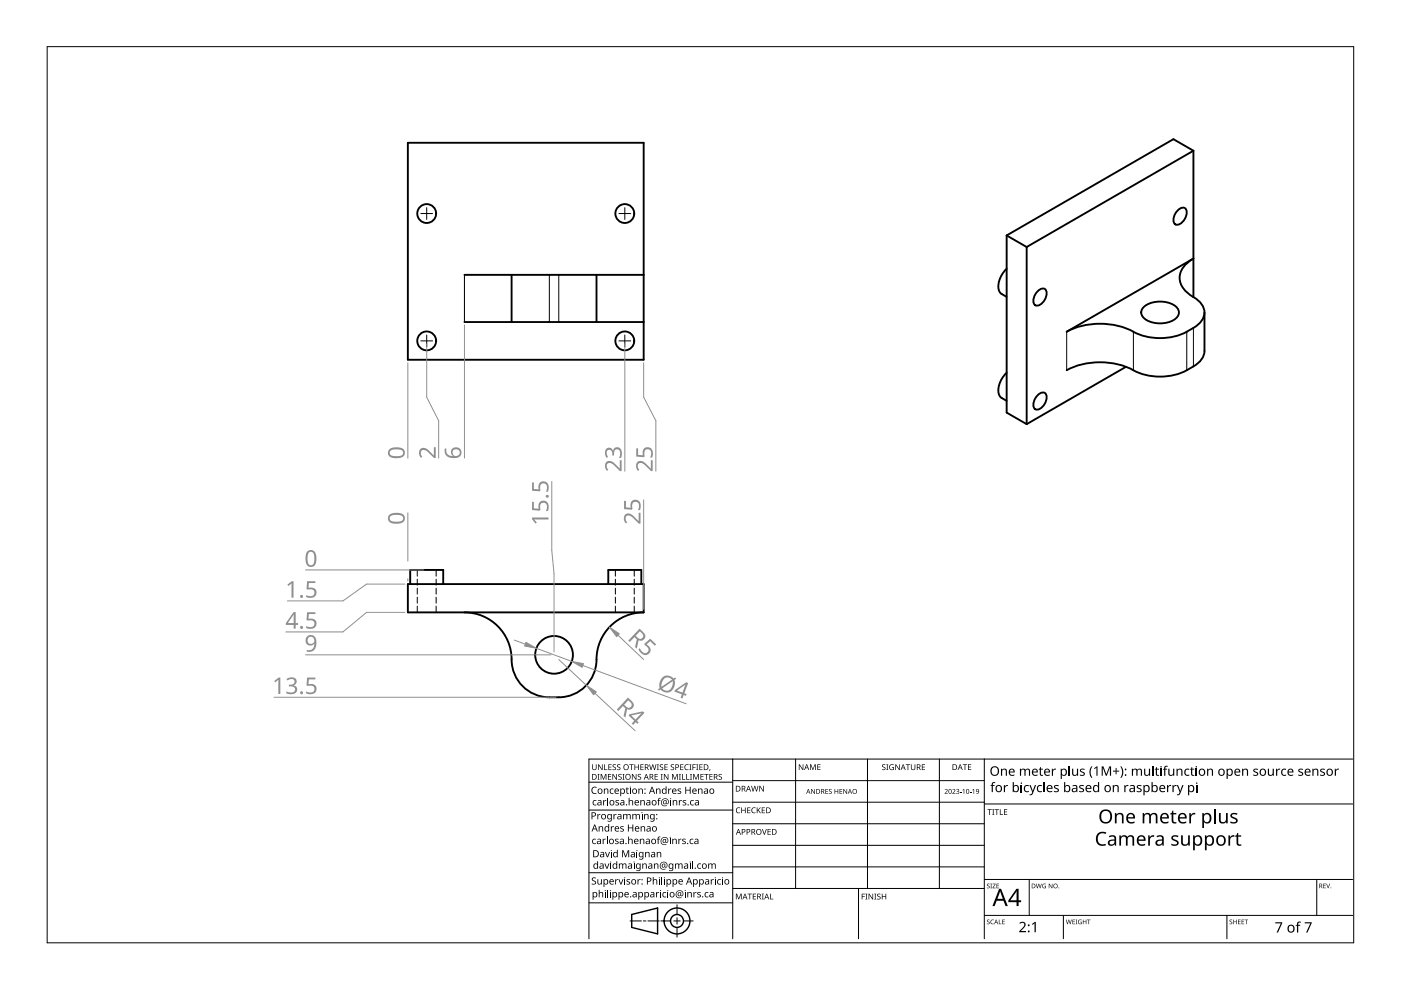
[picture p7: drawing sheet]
<svg xmlns="http://www.w3.org/2000/svg" width="297mm" height="210mm" viewBox="0 0 297 210" stroke-linecap="round" stroke-linejoin="round" font-family="sans-serif">
<g fill="none" stroke="#000" stroke-width=".21">
<path d="M88.5 120.8v1.4M88.5 122.8v1.3M88.5 124.7v1.3M88.5 126.6v1.3M88.5 128.5v1.3M92.5 120.8v1.4M92.5 122.8v1.3M92.5 124.7v1.3M92.5 126.6v1.3M92.5 128.5v1.3M130.5 120.8v1.4M130.5 122.8v1.3"/>
<path d="M130.5 124.7v1.3M130.5 126.6v1.3M130.5 128.5v1.3M134.5 120.8v1.4M134.5 122.8v1.3M134.5 124.7v1.3M134.5 126.6v1.3M134.5 128.5v1.3"/>
</g>
<g fill="none" stroke="#000" stroke-width=".4">
<path d="M86.5 30.3h50v46h-50zM253 32v31M253 32l-35.3 20.4M253 32l-4.2-2.5-35.4 20.4M98.5 58.3h38M108.5 58.3v10M126.5 58.3v10M213.4 57a5.2 5.2 0 0 0-1.6 4.6l.6 .7 1 .6M213.4 49.9v37.6l4.3 2.4M213.4 49.9l4.3 2.5M217.7 52.4v37.5M249.6 44.7a1.23 1.23 0 0 1 1.9-.3 2.68 2.68 0 0 1-1.9 3.3 .94 .94 0 0 1-.8-1.3l.4-1.1z"/>
<path d="M98.5 68.3h38M213.4 79a5.2 5.2 0 0 0-1.6 4.6l.6 .8 1 .6M219.9 61.9a1.23 1.23 0 0 1 1.9-.4 2.68 2.68 0 0 1-1.9 3.3 .94 .94 0 0 1-.8-1.3l.4-1.1zM226.2 70.3l26.8-15.5a4.8 4.8 0 0 0-2.9 4.7 6.1 6.1 0 0 0 3.5 3.9 3.2 3.2 0 0 1 0 5.7 13 13 0 0 1-14.6 .6 15.9 15.9 0 0 0-12.8 .6zM238.7 77.8l-21 12.1M242.6 65a5.7 5.7 0 0 1 7 .4 1.68 1.68 0 0 1-.8 2.5 5.7 5.7 0 0 1-6.5-.7 1.51 1.51 0 0 1 .3-2.2zM255.4 66.3v8.1a3.9 3.9 0 0 1-2.4 3.3 12.9 12.9 0 0 1-14 .2 15.9 15.9 0 0 0-12.8 .6M219.9 83.9a1.23 1.23 0 0 1 1.9-.3 2.68 2.68 0 0 1-1.9 3.3 .94 .94 0 0 1-.8-1.3l.4-1.1zM86.5 123.8h50v6h-50zM87 123.8v-3h7v3M98.5 129.8a10 10 0 0 1 10 10 8 8 0 0 0 8 8 9 9 0 0 0 7.6-2.3 8 8 0 0 0 2.4-5.7 10 10 0 0 1 10-10M129 123.8v-3h7v3"/>
<circle cx="90.5" cy="45.3" r="2"/>
<circle cx="132.5" cy="45.3" r="2"/>
<circle cx="90.5" cy="72.3" r="2"/>
<circle cx="132.5" cy="72.3" r="2"/>
<circle cx="117.5" cy="138.8" r="4"/>
</g>
<path d="M98.5 58.3v10M116.5 58.3v10M118.5 58.3v10M226.2 70.3v8.2M240.3 70.3v8.2M251.6 70.3v8.2M253 69.5v8.2" fill="none" stroke="#000" stroke-width=".21"/>
<g fill="none" stroke="#000" stroke-width=".21">
<path d="M124.9 165.8h30.4M124.9 171.8h30.5M155.3 160.9v38.1M155.3 165.5h53.4M155.3 170.1h53.4M155.3 174.7h53.4M155.3 179.2h53.4M168.7 160.9v27.5M183.9 160.9v27.5M199.2 160.9v27.5M208.7 160.9v38.1M208.7 170.5h78.1"/>
<path d="M286.8 160.9h-161.9v38.1M124.9 191.4h30.4M124.9 185h30.4M133.6 195.3h2.4M136.4 195.3h.6M137.4 195.3h2.4M140.1 195.3h2.1M142.9 195.3h1.3M143.5 191.8v2.1M143.5 194.6v1.3M143.5 196.6v2.1M144.9 195.3h2.1"/>
<path d="M155.3 183.8h53.4M155.3 188.4h53.4M182 188.4v10.6M208.7 194.1h78.1M208.7 186.5h78.1M218.2 186.5v7.6M225.5 194.1v4.9M260.1 194.1v4.9M279.2 186.5v7.6"/>
</g>
<g fill="#000">
<path d="M125.5 162.1h.2v.7a.32 .32 0 0 0 .3 .4 .32 .32 0 0 0 .3-.4v-.7h.2v.7a.47 .47 0 0 1-.5 .5 .47 .47 0 0 1-.5-.5zM126.7 164.1h.4l-.1 .1v1l.1 .1h-.4l.1-.1v-1zM126.8 162.1h.2l.6 1v-1h.2v1.2h-.2l-.7-1v1h-.1zM127.4 164.1h.2l.4 1 .3-1h.3v1.2h-.2v-1l-.4 1h-.1l-.4-1v1h-.1zM128.1 162.1h.1v1h.6v.2h-.7zM128.9 164.1h.7v.1h-.5v.4h.4v.1h-.4v.5h.5v.1h-.7zM129 162.1h.7v.1h-.6v.4h.5v.1h-.5v.4h.6v.2h-.7zM129.9 162.2l.4-.2 .3 .1-.1 .1a.25 .25 0 0 0-.3-.1 .25 .25 0 0 0 0 .4 .4 .4 0 0 1 .4 .3 .4 .4 0 0 1-.3 .5 .4 .4 0 0 1-.4-.2 .27 .27 0 0 0 .5 .1 .27 .27 0 0 0-.1-.4l-.4-.3zM129.8 164.1h.2l.7 1v-1h.1v1.2h-.2l-.6-1v1h-.2zM130.9 162.2l.4-.2 .2 .1v.1a.25 .25 0 0 0-.4-.1 .25 .25 0 0 0 0 .4 .4 .4 0 0 1 .4 .3 .4 .4 0 0 1-.2 .5 .4 .4 0 0 1-.5-.2h.1a.27 .27 0 0 0 .4 .1 .27 .27 0 0 0-.1-.4l-.4-.3zM131.1 164.2l.5-.1 .2 .1v.1a.25 .25 0 0 0-.4-.1 .25 .25 0 0 0 0 .4 .4 .4 0 0 1 .4 .3 .4 .4 0 0 1-.2 .5 .4 .4 0 0 1-.5-.3v.1a.27 .27 0 0 0 .5 0 .27 .27 0 0 0-.1-.4l-.4-.2zM132 164.1h.4l-.1 .1v1l.1 .1h-.4l.1-.1v-1z"/>
<path d="M133.4 162.1h.9v.1h-.3v1.1h-.2v-1.1h-.4zM134 164.1h.2l.6 1v-1h.1v1.2h-.1l-.7-1v1h-.1zM134.5 162.1h.2v.5h.6v-.5h.1v1.2h-.1v-.6h-.6v.6h-.2zM135.3 164.2l.4-.1 .2 .1v.1a.25 .25 0 0 0-.4-.1 .25 .25 0 0 0 0 .4 .4 .4 0 0 1 .4 .3 .4 .4 0 0 1-.2 .5 .4 .4 0 0 1-.5-.3l.1 .1a.27 .27 0 0 0 .4 0 .27 .27 0 0 0-.1-.4l-.4-.2zM135.8 162.1h.7v.1h-.6v.4h.5v.1h-.5v.4h.6v.2h-.7zM137.6 162.1h.2l.2 1 .3-1h.2l.3 1 .2-1h.2l-.3 1.2h-.2l-.3-1.1-.3 1.1h-.1zM138.8 164.1h.7v.1h-.6v.4h.5v.1h-.5v.5h.6v.1h-.7zM139.3 162.1h.4l-.1 .1v1l.1 .1h-.4l.1-.1v-1zM140.1 164.1h.4l-.1 .1v1l.1 .1h-.4l.1-.1v-1zM139.9 162.2l.5-.2 .2 .1v.1a.25 .25 0 0 0-.4-.1 .25 .25 0 0 0 0 .4 .4 .4 0 0 1 .4 .3 .4 .4 0 0 1-.2 .5 .4 .4 0 0 1-.5-.2 .27 .27 0 0 0 .5 .1 .27 .27 0 0 0-.1-.4l-.4-.3zM140.9 162.1h.7v.1h-.6v.4h.5v.1h-.5v.4h.6v.2h-.7zM140.8 164.1h.1l.7 1v-1h.1v1.2h-.2l-.6-1v1h-.1z"/>
<path d="M142.3 162.2l.4-.2 .2 .1v.1a.25 .25 0 0 0-.4-.1 .25 .25 0 0 0 0 .4 .4 .4 0 0 1 .4 .3 .4 .4 0 0 1-.2 .5 .4 .4 0 0 1-.5-.2h.1a.27 .27 0 0 0 .4 .1 .27 .27 0 0 0-.1-.4l-.4-.3zM142.5 164.1h.2l.4 1 .4-1h.2v1.2h-.2l.1-1-.5 1h-.1l-.4-1v1h-.1zM143.9 164.1h.5l-.2 .1v1l.2 .1h-.5l.2-.1v-1zM144.6 164.1h.2v1.1h.5v.1h-.7zM144.2 162.1h.7v.1h-.5v.4h.5v.1h-.5v.4h.5v.2h-.7zM145.5 164.1h.2v1.1h.5v.1h-.7zM145.3 162.2l.4-.2 .3 .1v.1a.49 .49 0 0 0-.7 .5 .49 .49 0 0 0 .7 .4 .57 .57 0 0 1-.8 0 .57 .57 0 0 1 0-.8zM146.1 162.1h.5l-.2 .1v1l.2 .1h-.5l.2-.1v-1zM146.3 164.1h.4l-.1 .1v1l.1 .1h-.4l.1-.1v-1zM146.8 162.1h.7v.1h-.5v.4h.5v.2h-.5v.5h-.2zM147 164.1h.2l.4 1 .4-1h.2v1.2h-.2v-1l-.4 1h-.1l-.4-1v1h-.1zM147.6 162.1h.4l-.1 .1v1l.1 .1h-.4l.1-.1v-1z"/>
<path d="M148.3 162.1h.7v.1h-.6v.4h.5v.1h-.5v.4h.6v.2h-.7zM148.5 164.1h.7v.1h-.5v.4h.5v.1h-.5v.5h.5v.1h-.7zM149.3 164.1h.9v.1h-.4v1.1h-.1v-1.1h-.4zM150.5 163.1h.1l-.2 .4zM150.4 164.1h.7v.1h-.5v.4h.4v.1h-.4v.5h.5v.1h-.7zM152.4 164.2l.4-.1 .3 .1-.1 .1a.25 .25 0 0 0-.4-.1 .25 .25 0 0 0 0 .4 .4 .4 0 0 1 .5 .3 .4 .4 0 0 1-.3 .5 .4 .4 0 0 1-.5-.3l.1 .1a.27 .27 0 0 0 .4 0 .27 .27 0 0 0 0-.4l-.4-.2zM156.2 171.4l.4-.2 .3 .1v.1a.49 .49 0 0 0-.7 .4 .49 .49 0 0 0 .7 .4 .57 .57 0 0 1-.8 0 .57 .57 0 0 1 0-.8zM157.2 171.2h.1v.5h.6v-.5h.2v1.2h-.2v-.6h-.6v.6h-.1zM158.4 171.2h.7v.1h-.5v.4h.5v.1h-.5v.5h.5v.1h-.7zM159.5 171.4l.4-.2 .3 .1v.1a.49 .49 0 0 0-.7 .4 .49 .49 0 0 0 .7 .4 .57 .57 0 0 1-.8 0 .57 .57 0 0 1 0-.8zM159.3 166.6h.1l.3 1 .2-1h.2l.3 1 .2-1h.2l-.3 1.2h-.2l-.3-1-.3 1h-.1zM160.4 171.2h.2v.6l.5-.6h.2l-.5 .5 .5 .7h-.1l-.5-.6-.1 .6h-.2z"/>
<path d="M161.6 175.8h.1l.4 1 .3-1h.2l-.5 1.2h-.1zM161 166.6h.2l.6 1v-1h.2v1.2h-.2l-.7-1v1h-.1zM161.5 171.2h.7v.1h-.5v.4h.4v.1h-.4v.5h.5v.1h-.7zM162.7 175.8h.7v.1h-.5v.4h.5v.1h-.5v.5h.5v.1h-.7zM169.4 162h.1l.7 1v-1h.1v1.3h-.2l-.6-1.1v1.1h-.1zM171.7 162h.3l.3 1 .4-1h.3v1.3h-.2v-1.1l-.4 1.1h-.1l-.4-1.1v1.1h-.2zM172 167.3h.1l.6 .8v-.8h.1v1h-.2l-.5-.8v.8h-.1zM173.3 162h.7v.2h-.6v.4h.5v.1h-.5v.4h.6v.2h-.7zM175 167.3h.6v.1h-.5v.3h.4v.1h-.4v.4h.5v.1h-.6zM175.8 167.4l.3-.1h.2v.1a.25 .25 0 0 0-.3 0 .25 .25 0 0 0-.1 .3 .25 .25 0 0 0 .3 .1 .32 .32 0 0 1 0 .5 .32 .32 0 0 1-.5-.1 .25 .25 0 0 0 .4 .1 .25 .25 0 0 0 0-.4l-.3-.2zM176.9 167.3h.2v.4h.5v-.4h.1v1h-.1v-.5h-.5v.5h-.2zM178 167.3h.6v.1h-.5v.3h.4v.1h-.4v.4h.5v.1h-.6z"/>
<path d="M178.8 167.3h.1l.6 .8v-.8h.1v1h-.1l-.6-.8v.8h-.1zM187.1 162.2l.4-.2 .2 .1v.1a.25 .25 0 0 0-.4-.1 .25 .25 0 0 0 0 .4 .4 .4 0 0 1 .4 .3 .4 .4 0 0 1-.2 .5 .4 .4 0 0 1-.5-.2h.1a.27 .27 0 0 0 .4 .1 .27 .27 0 0 0-.1-.5l-.4-.2zM187.9 162.1h.4l-.1 .1v.9l.1 .2h-.4l.1-.2v-.9zM188.7 162.2l.5-.2 .3 .1-.1 .1a.5 .5 0 0 0-.7 .4 .5 .5 0 0 0 .7 .5v-.3h-.3v-.2h.4v.6a.66 .66 0 0 1-.9-.1 .66 .66 0 0 1 .1-.9zM189.8 162.1h.2l.6 1v-1h.2v1.2h-.2l-.7-1 .1 1h-.2zM192 162.1h1v.1h-.4v1.1h-.2v-1.1h-.4zM193.1 162.1h.2v.7a.32 .32 0 0 0 .3 .4 .32 .32 0 0 0 .3-.4v-.7h.2v.7a.47 .47 0 0 1-.5 .5 .47 .47 0 0 1-.5-.5zM195.4 162.1h.7v.1h-.5v.4h.5v.1h-.5v.4h.5v.2h-.7zM200.3 167.4a.37 .37 0 0 1 .6 0 .37 .37 0 0 1-.3 .6l-.2 .2h.6v.1h-.7l.2-.4a.27 .27 0 0 0 .3-.3 .27 .27 0 0 0-.4-.1zM201.9 167.4a.37 .37 0 0 1 .6 0 .37 .37 0 0 1-.2 .6l-.2 .2h.5v.1h-.7l.3-.4a.27 .27 0 0 0 .3-.3 .27 .27 0 0 0-.5-.1zM202.7 167.4a.32 .32 0 0 1 .5-.1 .32 .32 0 0 1 0 .5 .33 .33 0 0 1 .1 .5 .33 .33 0 0 1-.6-.1 .26 .26 0 0 0 .4 .1 .26 .26 0 0 0 .1-.4l-.3-.2a.23 .23 0 0 0 .3 0 .23 .23 0 0 0-.1-.4 .23 .23 0 0 0-.3 .2zM203.5 167.9h.4v.1h-.4z"/>
<path d="M204.1 167.5l.3-.2v1h-.1v-.9zM204.1 162h.9v.2h-.3v1.1h-.2v-1.1h-.4zM205.6 167.9h.4v.1h-.4zM205.2 162h.7v.2h-.5v.4h.5v.1h-.5v.4h.5v.2h-.7zM206.2 167.5l.3-.2v1h-.1v-.9zM209.4 171.6h.9v.1h-.4v1.1h-.2v-1.1h-.3zM210.4 171.6h.4l-.1 .1v1l.1 .1h-.4l.1-.1v-1zM210.9 171.6h.9v.1h-.4v1.1h-.1v-1.1h-.4zM212 171.6h.1v1h.6v.2h-.7zM212.9 171.6h.7v.1h-.6v.4h.5v.1h-.5v.4h.6v.2h-.7zM232.7 176.8a1.63 1.63 0 0 1 1.9-.3l-.2 .3a1.14 1.14 0 0 0-1.4 .2 1.14 1.14 0 0 0-.2 1.3 1.11 1.11 0 0 0 1.6 .6v.3a1.52 1.52 0 0 1-1.9-.5 1.52 1.52 0 0 1 .2-1.9zM236.4 172.4h.3v.3a.83 .83 0 0 1 .9-.3 .83 .83 0 0 1 .6 .7v1.5h-.3v-1.4a.59 .59 0 0 0-.8-.5 .59 .59 0 0 0-.4 .7v1.2h-.3z"/>
<path d="M237.3 177.1h.3l.1 .3a.83 .83 0 0 1 1.3 0 .78 .78 0 0 1 .9-.3 .78 .78 0 0 1 .6 .8v1.4h-.4v-1.4a.54 .54 0 0 0-.6-.5 .54 .54 0 0 0-.4 .7v1.2h-.4v-1.4a.55 .55 0 0 0-.7-.5 .55 .55 0 0 0-.3 .8v1.1h-.4zM243.4 177.1h.3l.1 .4 .4-.4h.5v.3l-.5 .1-.3 .3-.1 1.5h-.4zM242.3 172.4h.3v.3a.83 .83 0 0 1 1.4 0 .78 .78 0 0 1 .9-.3 .78 .78 0 0 1 .5 .7v1.5h-.4v-1.4a.54 .54 0 0 0-.6-.6 .54 .54 0 0 0-.4 .8v1.2h-.3v-1.4a.55 .55 0 0 0-.7-.5 .55 .55 0 0 0-.4 .7v1.2h-.3zM248.6 171.9h.2v.5h.6v.3h-.6v1.2l.2 .4h.4v.3a.67 .67 0 0 1-1-.7v-1.2h-.3v-.2l.3-.2zM248.5 177.3a1.29 1.29 0 0 1 1.4-.1l-.2 .3-.4-.1a.35 .35 0 0 0-.6 .1 .35 .35 0 0 0 .4 .5h.1a.66 .66 0 0 1 .7 .8 .66 .66 0 0 1-.9 .5l-.7-.1v-.3l.7 .2 .5-.2v-.3l-.6-.4a.58 .58 0 0 1-.4-.9zM250.4 177.1h.4v1.4a.59 .59 0 0 0 .7 .5 .59 .59 0 0 0 .4-.7v-1.2h.4v2.2h-.3l-.1-.3a.84 .84 0 0 1-.9 .3 .84 .84 0 0 1-.6-.8zM252.2 172.4h.3v.4l.4-.4h.5v.3h-.5l-.3 .3-.1 1.6h-.3zM258.4 172.4h.4v1.4a.59 .59 0 0 0 .7 .5 .59 .59 0 0 0 .4-.8v-1.1h.4v2.2h-.3v-.3a.84 .84 0 0 1-1 .3 .84 .84 0 0 1-.6-.8zM260.5 177.1h.2l.1 .4 .4-.4h.5v.3l-.5 .1-.3 .3-.1 1.5h-.3zM261 172.6a1.29 1.29 0 0 1 1.4-.1l-.1 .3-.5-.2a.35 .35 0 0 0-.6 .2 .35 .35 0 0 0 .4 .5h.2a.66 .66 0 0 1 .6 .8 .66 .66 0 0 1-.9 .5l-.6-.1v-.4l.7 .2 .4-.2v-.3l-.6-.3a.58 .58 0 0 1-.4-.9zM262.3 176.6h.2v.5h.7v.3h-.7v1.3l.2 .3h.5v.3a.67 .67 0 0 1-1-.6v-1.3h-.3v-.2l.3-.1zM156 189.5h.3l.3 1 .4-1h.2v1.2h-.1v-1.1l-.4 1.1h-.1l-.4-1.1v1.1h-.2z"/>
<path d="M158.5 189.5h.9v.1h-.4v1.1h-.1v-1.1h-.4zM159.6 189.5h.7v.1h-.5v.4h.5v.1h-.5v.5h.5v.1h-.7zM161.5 189.5h.5l-.2 .1v1l.2 .1h-.5l.2-.1v-1zM163.3 189.5h.1v1.1h.6v.1h-.7zM182.7 189.5h.7v.1h-.5v.5h.4v.1h-.4v.5h-.2zM183.5 189.5h.4l-.1 .1v1l.1 .1h-.4l.1-.1v-1zM184.2 189.5h.1l.7 1v-1h.1v1.2h-.2l-.6-1v1h-.1zM185.4 189.5h.4l-.2 .1v1l.2 .1h-.4l.1-.1v-1zM186 189.6l.4-.1h.3l-.1 .2a.25 .25 0 0 0-.3-.1 .25 .25 0 0 0-.1 .4 .4 .4 0 0 1 .5 .3 .4 .4 0 0 1-.3 .4 .4 .4 0 0 1-.5-.2h.1a.27 .27 0 0 0 .5 .1 .27 .27 0 0 0-.1-.4l-.4-.2zM187 189.5h.1v.5h.6v-.5h.2v1.2h-.2v-.6h-.6v.6h-.1zM209.3 187.5l.3-.2 .2 .2a.24 .24 0 0 0-.3-.1 .24 .24 0 0 0-.1 .4 .24 .24 0 0 0 .3 .1 .31 .31 0 0 1 0 .4 .31 .31 0 0 1-.5-.1 .23 .23 0 0 0 .4 .1 .23 .23 0 0 0 0-.4l-.3-.2zM209.3 195.1l.3-.1 .2 .1a.24 .24 0 0 0-.3 0 .24 .24 0 0 0-.1 .3 .24 .24 0 0 0 .3 .1 .31 .31 0 0 1 0 .5 .31 .31 0 0 1-.5-.2 .23 .23 0 0 0 .4 .1 .23 .23 0 0 0 0-.3l-.3-.2z"/>
<path d="M210 187.4h.3l-.1 .1 .1 .8h-.3l.1-.1zM210.1 195.1l.4-.1h.2v.1a.39 .39 0 0 0-.6 .4 .39 .39 0 0 0 .6 .3 .46 .46 0 0 1-.7 0 .46 .46 0 0 1 .1-.7zM210.4 187.4h.7l-.5 .8h.5v.1h-.7l.5-.8h-.5zM211.8 195h.1v.8l.4 .2h-.5zM211.3 187.4h.5l-.4 .1v.3h.4l-.4 .1v.3l.4 .1h-.5zM212.5 195h.5l-.4 .1v.3h.4l-.4 .1v.3l.4 .2h-.5zM216.1 195.7a.76 .76 0 0 1 1.2 0 .76 .76 0 0 1-.3 1.1l-.6 .6h1.1v.3h-1.4v-.3l.8-.8a.52 .52 0 0 0 .2-.8 .52 .52 0 0 0-.8 .1zM218.8 195.9l.6-.4h.2v2.2h-.3l.1-2-.5 .4zM219.6 187.4h.2l.2 .8 .2-.8h.1l.2 .8 .2-.8h.2l-.3 .9h-.1l-.3-.8-.2 .8h-.1zM221.1 187.5l.4-.2 .3 .1-.2 .1a.4 .4 0 0 0-.5 .4 .4 .4 0 0 0 .5 .3v-.3l-.2-.1h.4v.5a.53 .53 0 0 1-.7-.1 .53 .53 0 0 1 0-.7zM222.4 187.4h.1l.5 .8v-.8h.1v.9h-.1l-.5-.8v.8h-.1zM226 195h.1l.2 .8 .2-.8h.2l.2 .8 .2-.8h.1l-.2 1h-.2l-.2-.9-.2 .9h-.1z"/>
<path d="M227.4 195h.5l-.4 .1v.3h.4l-.4 .1v.3l.4 .2h-.5zM228.1 195h.3l-.1 .1 .1 .9h-.3l.1-.1zM228.7 195.1l.4-.1h.2l-.1 .1a.4 .4 0 0 0-.5 .4 .4 .4 0 0 0 .5 .3v-.3l-.2-.1h.4v.5a.53 .53 0 0 1-.7-.1 .53 .53 0 0 1 0-.7zM229.6 195h.1v.4h.5v-.4h.1v1h-.1v-.5h-.5v.5h-.1zM230.5 195h.7l-.3 .1v.9h-.1v-.9zM260.7 195.1l.4-.1 .1 .1a.24 .24 0 0 0-.3 0 .24 .24 0 0 0-.1 .3 .24 .24 0 0 0 .4 .1 .31 .31 0 0 1-.1 .5 .31 .31 0 0 1-.4-.2 .23 .23 0 0 0 .3 .1 .23 .23 0 0 0 0-.3l-.3-.2zM261.5 195h.1v.4h.5v-.4h.1v1h-.1v-.5h-.5v.5h-.1zM262.5 195h.5l-.4 .1v.3h.4l-.4 .1v.3l.4 .2h-.5zM263.2 195h.6l-.4 .1v.3h.4l-.4 .1v.3l.4 .2h-.6zM263.9 195h.7l-.3 .1v.9h-.1v-.9zM270.4 195.5h1.5l-.9 2.2h-.3l.9-1.9h-1.2zM275.1 195.5l.7-.1v.2h-.4l-.1 .2v.3h.4v.2h-.4v1.4h-.3v-1.4h-.3l.3-.2z"/>
<path d="M276.6 195.5h1.5l-.9 2.2h-.3l.9-1.9h-1.2zM280.6 187.4h.5l-.4 .1v.3h.4l-.4 .1v.3l.4 .1h-.5zM281.2 187.4h.1l.3 .8 .3-.8h.1l-.3 .9h-.2z"/>
<path d="M125.5 164.1h.4a.61 .61 0 0 1 .6 .6 .61 .61 0 0 1-.6 .6h-.4zM125.7 164.2v1h.2a.48 .48 0 0 0 .5-.5 .48 .48 0 0 0-.5-.5z"/>
<path d="M132.1 162.7a.61 .61 0 0 1 1.2 0 .61 .61 0 0 1-1.2 0zM132.3 162.7a.45 .45 0 0 0 .9 0 .45 .45 0 0 0-.9 0z"/>
<path d="M132.5 164.7a.61 .61 0 0 1 1.2 0 .61 .61 0 0 1-1.2 0zM132.7 164.7a.45 .45 0 0 0 .9 0 .45 .45 0 0 0-.9 0z"/>
<path d="M136.7 162.1h.4a.35 .35 0 0 1 .4 .2 .35 .35 0 0 1-.2 .4l.3 .6h-.2l-.3-.5h-.2v.5h-.2zM136.9 162.2v.4h.2a.23 .23 0 0 0 .2-.2 .23 .23 0 0 0-.3-.2z"/>
<path d="M137 164.1h.1l.5 1.2h-.2l-.1-.4h-.5l-.2 .4h-.1zM137 164.3l-.2 .5h.4z"/>
<path d="M137.7 164.1h.4a.35 .35 0 0 1 .4 .2 .35 .35 0 0 1-.2 .5l.3 .5h-.2l-.3-.5h-.2v.5h-.2zM137.9 164.2v.5h.2a.23 .23 0 0 0 .3-.2 .23 .23 0 0 0-.3-.3z"/>
<path d="M143.2 162.1h.3a.41 .41 0 0 1 .5 .4 .41 .41 0 0 1-.7 .3v.5h-.1zM143.3 162.2v.5a.29 .29 0 0 0 .5-.3 .29 .29 0 0 0-.5-.2z"/>
<path d="M149.2 162.1h.4a.61 .61 0 0 1 .6 .6 .61 .61 0 0 1-.6 .6h-.4zM149.4 162.2v.9h.1a.48 .48 0 0 0 .5-.4 .48 .48 0 0 0-.4-.5z"/>
<path d="M151.3 164.1h.4a.35 .35 0 0 1 .4 .2 .35 .35 0 0 1-.2 .5l.3 .5h-.2l-.3-.5h-.2v.5h-.2zM151.5 164.2v.5h.2a.23 .23 0 0 0 .3-.2 .23 .23 0 0 0-.3-.3z"/>
<path d="M156.5 175.8h.1l.5 1.2h-.2l-.1-.4h-.5l-.1 .4h-.2zM156.6 175.9l-.2 .6h.4z"/>
<path d="M156 166.6h.4a.61 .61 0 0 1 .6 .6 .61 .61 0 0 1-.6 .6h-.4zM156.2 166.7v1h.1a.48 .48 0 0 0 .5-.5 .48 .48 0 0 0-.4-.5z"/>
<path d="M157.3 166.6h.3a.35 .35 0 0 1 .4 .3 .35 .35 0 0 1-.2 .4l.3 .5h-.1l-.3-.5h-.3v.5h-.1zM157.4 166.7v.5h.2a.23 .23 0 0 0 .3-.2 .23 .23 0 0 0-.3-.3z"/>
<path d="M157.3 175.8h.3a.41 .41 0 0 1 .4 .5 .41 .41 0 0 1-.6 .2v.5h-.1zM157.4 175.9v.5a.29 .29 0 0 0 .5-.3 .29 .29 0 0 0-.5-.2z"/>
<path d="M158.3 175.8h.3a.41 .41 0 0 1 .5 .5 .41 .41 0 0 1-.6 .2v.5h-.2zM158.5 175.9v.5a.29 .29 0 0 0 .4-.3 .29 .29 0 0 0-.4-.2z"/>
<path d="M158.6 166.6h.2l.4 1.2h-.1l-.2-.3h-.4l-.2 .3h-.1zM158.7 166.8l-.2 .5h.4z"/>
<path d="M159.3 175.8h.4a.35 .35 0 0 1 .4 .2 .35 .35 0 0 1-.2 .4l.3 .6h-.2l-.3-.5h-.2v.5h-.2zM159.5 175.9v.5h.2a.23 .23 0 0 0 .2-.3 .23 .23 0 0 0-.2-.2z"/>
<path d="M160.2 176.4a.61 .61 0 0 1 1.2 0 .61 .61 0 0 1-1.2 0zM160.5 176.4a.45 .45 0 0 0 .9 0 .45 .45 0 0 0-.9 0z"/>
<path d="M162.4 171.2h.4a.61 .61 0 0 1 .6 .6 .61 .61 0 0 1-.6 .6h-.4zM162.6 171.3v1h.2a.48 .48 0 0 0 .5-.5 .48 .48 0 0 0-.5-.5z"/>
<path d="M163.7 175.8h.4a.61 .61 0 0 1 .6 .6 .61 .61 0 0 1-.7 .6h-.3zM163.8 175.9v1h.2a.48 .48 0 0 0 .5-.5 .48 .48 0 0 0-.5-.5z"/>
<path d="M171 162h.1l.5 1.3h-.2l-.1-.4h-.5l-.2 .4h-.1zM171 162.2l-.2 .5h.4z"/>
<path d="M171.3 167.3l.5 1-.2-.3h-.4l-.3 .3zM171.4 167.4l-.2 .5h.3z"/>
<path d="M173.1 167.3h.3a.51 .51 0 0 1 .5 .5 .51 .51 0 0 1-.6 .5h-.2zM173.2 167.4v.8h.3l.2-.3v-.3z"/>
<path d="M174.1 167.3h.3a.29 .29 0 0 1 .3 .2 .29 .29 0 0 1-.1 .4l.2 .4h-.1l-.3-.4h-.2v.4h-.1zM174.2 167.4v.4h.2a.2 .2 0 0 0 .2-.2 .2 .2 0 0 0-.2-.2z"/>
<path d="M180.1 167.3l.6 1-.3-.3h-.4l-.3 .3zM180.2 167.4l-.2 .5h.4z"/>
<path d="M180.7 167.8a.51 .51 0 0 1 1 0 .51 .51 0 0 1-1 0zM180.9 167.8a.38 .38 0 0 0 .7 0 .38 .38 0 0 0-.7 0z"/>
<path d="M191.4 162.1h.2l.4 1.2h-.1l-.2-.4h-.5l-.1 .4h-.2zM191.5 162.2l-.2 .6h.4z"/>
<path d="M194.4 162.1h.3a.35 .35 0 0 1 .4 .2 .35 .35 0 0 1-.2 .4l.4 .6h-.2l-.3-.5h-.3v.5h-.1zM194.5 162.2v.4h.2a.23 .23 0 0 0 .3-.2 .23 .23 0 0 0-.3-.2z"/>
<path d="M201.2 167.3h.3l.2 .2 .1 .5-.3 .3h-.2l-.2-.2zM201.3 167.4l-.1 .1a.37 .37 0 0 0 0 .5 .37 .37 0 0 0 .4 .2 .4 .4 0 0 0 .1-.5 .4 .4 0 0 0-.4-.3z"/>
<path d="M202 162h.3a.61 .61 0 0 1 .6 .7 .61 .61 0 0 1-.6 .6h-.3zM202.1 162.2v.9h.2a.48 .48 0 0 0 .5-.4 .48 .48 0 0 0-.5-.5z"/>
<path d="M203.5 162h.1l.5 1.3h-.1l-.2-.4h-.5l-.1 .4h-.2zM203.6 162.2l-.2 .5h.4z"/>
<path d="M205 167.3h.3l.2 .2v.5l-.2 .3h-.3l-.1-.2zM205 167.4v.1a.37 .37 0 0 0-.1 .5 .37 .37 0 0 0 .4 .2 .4 .4 0 0 0 .1-.5 .4 .4 0 0 0-.4-.3z"/>
<path d="M207 167.4a.49 .49 0 0 1 .6 .4 .49 .49 0 0 1-.4 .5l-.2-.1h.3l.2-.4a.32 .32 0 0 1-.5 0 .32 .32 0 0 1 0-.4zM207 167.6a.25 .25 0 0 0 .5 0 .25 .25 0 0 0-.5 0z"/>
<path d="M233.4 172a1.44 1.44 0 0 1 1.9-.1 1.44 1.44 0 0 1 .4 1.8 1.39 1.39 0 0 1-1.9 .8 1.39 1.39 0 0 1-.7-1.9zM233.8 172.2a1.23 1.23 0 0 0 .5 2.1 1.23 1.23 0 0 0 1.1-1 1.23 1.23 0 0 0-.5-1.3h-.7z"/>
<path d="M235.1 177.3a.9 .9 0 0 1 1-.3 .9 .9 0 0 1 .5 .8v1.5h-.2l-.1-.3a.74 .74 0 0 1-1 .4 .74 .74 0 0 1-.3-1 .74 .74 0 0 1 .9-.4h.4a.51 .51 0 0 0-.2-.6 .51 .51 0 0 0-.6 0l-.3 .1zM235.3 178.4a.47 .47 0 0 0 .3 .7 .47 .47 0 0 0 .6-.3l.1-.6z"/>
<path d="M239 172.7a.94 .94 0 0 1 1.2-.2 .94 .94 0 0 1 .4 1h-1.4a.83 .83 0 0 0 .5 .8 .83 .83 0 0 0 .8-.1v.3a1.19 1.19 0 0 1-1.5-.3 1.19 1.19 0 0 1 0-1.5zM239.3 172.8l-.1 .5h1.1a.54 .54 0 0 0-.3-.6 .54 .54 0 0 0-.7 .1z"/>
<path d="M241.3 177.4a.94 .94 0 0 1 1.1-.2 .94 .94 0 0 1 .5 1.1h-1.5a.83 .83 0 0 0 .5 .7 .83 .83 0 0 0 .9-.1v.3a1.19 1.19 0 0 1-1.6-.2 1.19 1.19 0 0 1 .1-1.6zM241.6 177.5l-.2 .5h1.1a.54 .54 0 0 0-.3-.6 .54 .54 0 0 0-.6 .1z"/>
<path d="M245.2 177.3a.9 .9 0 0 1 1-.2 .9 .9 0 0 1 .5 .7v1.5h-.2l-.1-.3a.74 .74 0 0 1-1 .4 .74 .74 0 0 1-.3-1 .74 .74 0 0 1 .9-.4h.4a.51 .51 0 0 0-.2-.6 .51 .51 0 0 0-.6 0l-.3 .1zM245.4 178.4a.47 .47 0 0 0 .2 .7 .47 .47 0 0 0 .7-.3l.1-.6z"/>
<path d="M246.2 172.7a.94 .94 0 0 1 1.2-.2 .94 .94 0 0 1 .4 1h-1.5a.83 .83 0 0 0 .5 .8 .83 .83 0 0 0 .9-.1v.3a1.19 1.19 0 0 1-1.5-.3 1.19 1.19 0 0 1 0-1.5zM246.5 172.8l-.2 .5h1.2a.54 .54 0 0 0-.3-.6 .54 .54 0 0 0-.7 .1z"/>
<path d="M250 172.7a.94 .94 0 0 1 1.2-.2 .94 .94 0 0 1 .4 1h-1.5a.83 .83 0 0 0 .5 .8 .83 .83 0 0 0 .9-.1v.3a1.19 1.19 0 0 1-1.6-.3 1.19 1.19 0 0 1 .1-1.5zM250.3 172.8l-.2 .5h1.1a.54 .54 0 0 0-.3-.6 .54 .54 0 0 0-.6 .1z"/>
<path d="M253 177.1h.3v.3a.95 .95 0 0 1 1.3-.2 .95 .95 0 0 1 .3 1.3 .9 .9 0 0 1-.6 .8 .9 .9 0 0 1-1-.3v1.3h-.3zM253.5 177.6l-.2 .4a.7 .7 0 0 0 .1 .8 .7 .7 0 0 0 .9 .1 .85 .85 0 0 0 .2-1 .85 .85 0 0 0-.8-.5z"/>
<path d="M254.9 172.4h.3v.3a.95 .95 0 0 1 1.3-.2 .95 .95 0 0 1 .3 1.2 .9 .9 0 0 1-.6 .9 .9 .9 0 0 1-1-.3l.1 1.3h-.4zM255.4 172.8l-.1 .4a.7 .7 0 0 0 .1 .9 .7 .7 0 0 0 .8 .1 .85 .85 0 0 0 .3-1 .85 .85 0 0 0-.9-.5z"/>
<path d="M255.5 177.1h.3v.3a.95 .95 0 0 1 1.3-.2 .95 .95 0 0 1 .3 1.3 .9 .9 0 0 1-.6 .8 .9 .9 0 0 1-1-.3v1.3h-.3zM256 177.6l-.2 .4a.7 .7 0 0 0 .1 .8 .7 .7 0 0 0 .9 .1 .85 .85 0 0 0 .2-1 .85 .85 0 0 0-.8-.5z"/>
<path d="M258.1 177.4a1.08 1.08 0 0 1 1.6 .1 1.08 1.08 0 0 1-.2 1.5 1.08 1.08 0 0 1-1.5-.2 1.47 1.47 0 0 1 .1-1.4zM258.5 177.5a.85 .85 0 0 0-.3 1 .85 .85 0 0 0 .9 .5 .82 .82 0 0 0 .4-1.1 .82 .82 0 0 0-1-.4z"/>
<path d="M157.9 189.5h.1l.5 1.2h-.2l-.1-.4h-.5l-.1 .4h-.2zM157.9 189.6l-.1 .6h.3z"/>
<path d="M160.6 189.5h.3a.35 .35 0 0 1 .4 .2 .35 .35 0 0 1-.2 .4l.3 .6h-.2l-.3-.5h-.2v.5h-.1zM160.7 189.6v.5h.2a.23 .23 0 0 0 .3-.3 .23 .23 0 0 0-.3-.2z"/>
<path d="M162.5 189.5h.1l.5 1.2h-.2l-.1-.4h-.5l-.1 .4h-.2zM162.6 189.6l-.2 .6h.4z"/>
<path d="M211.2 195l.4 1-.2-.3h-.4l-.2 .3zM211.2 195.1l-.1 .4h.3z"/>
<path d="M211.8 188.5h.5l1.4 3.6h-.5l-.4-1.1h-1.5l-.4 1.1h-.5zM212 188.9l-.5 1.7h1.1z"/>
<path d="M215.5 188.4h.5v2.5h.5v.4h-.5v.8h-.5v-.8h-1.7v-.4zM215.5 188.9l-1.3 2h1.3z"/>
<path d="M218.8 187.4h.3a.49 .49 0 0 1 .4 .5 .49 .49 0 0 1-.5 .4h-.2zM218.9 187.5v.7h.3l.2-.2v-.4z"/>
<path d="M223.3 187.8a.49 .49 0 0 1 .9 0 .49 .49 0 0 1-.9 0zM223.5 187.9a.36 .36 0 0 0 .7 0 .36 .36 0 0 0-.7 0z"/>
<path d="M273.2 196.3a.82 .82 0 0 1 1.2 0 .82 .82 0 0 1-.2 1.3 .82 .82 0 0 1-1.2-.5zM273.4 196.4a.6 .6 0 0 0-.2 .8 .6 .6 0 0 0 .9 .2l.1-.4a.53 .53 0 0 0-.1-.6 .53 .53 0 0 0-.7 0z"/>
<path d="M279.7 187.4h.3a.28 .28 0 0 1 .3 .1 .28 .28 0 0 1-.2 .4l.3 .4-.4-.4h-.2v.4h-.1zM279.8 187.5v.3h.2a.19 .19 0 0 0 .2-.2 .19 .19 0 0 0-.2-.1z"/>
<circle cx="218.1" cy="197.5" r=".2"/>
<circle cx="218.1" cy="196.2" r=".2"/>
<circle cx="224.5" cy="188.3" r=".09"/>
<circle cx="282.2" cy="188.3" r=".09"/>
</g>
<g fill="none" stroke="#000" stroke-width=".3">
<path d="M133.9 193.9l5.5-1.4v5.5l-5.5-1.4z"/>
<circle cx="143.5" cy="195.3" r="1.37"/>
<circle cx="143.5" cy="195.3" r="2.74"/>
</g>
<path d="M257.6 171.5v3.1" fill="none" stroke="#000" stroke-width=".36"/>
<g fill="#000">
<path d="M125.7 178l.4-.2 .3 .1-.1 .1a.41 .41 0 0 0-.6 .4 .41 .41 0 0 0 .6 .4 .44 .44 0 0 1-.5 .1 .44 .44 0 0 1-.3-.5zM125.6 167l.5-.2 .4 .1-.1 .1a.6 .6 0 0 0-.8 .6 .6 .6 0 0 0 .9 .5v.2a.78 .78 0 0 1-1-.3 .78 .78 0 0 1 .1-1zM125.8 169.8l.4-.2 .3 .1-.1 .1a.41 .41 0 0 0-.6 .4 .41 .41 0 0 0 .6 .4 .44 .44 0 0 1-.5 .1 .44 .44 0 0 1-.3-.5zM126.7 172.6h.1v.2l.5-.2v.2l-.4 .1-.1 .8h-.1zM126.9 175.2l.2 .1a.43 .43 0 0 1 .5-.1 .43 .43 0 0 1 .3 .4v.7h-.2v-.7a.3 .3 0 0 0-.4-.3 .3 .3 0 0 0-.2 .4v.6h-.2zM127.8 177.8h.1l.1 .2 .4-.2v.2l-.4 .2v.8h-.2zM127.9 169.6h.1l.1 .2 .4-.2v.2l-.4 .2v.8h-.2zM128 167.2l.2 .1a.43 .43 0 0 1 .5-.1 .43 .43 0 0 1 .3 .4v.7h-.2v-.7a.3 .3 0 0 0-.4-.3 .3 .3 0 0 0-.2 .4v.6h-.2zM128.6 177.4h.2v1.6h-.2zM128.7 169.2h.2v1.6h-.2zM129.4 167.3l.5-.1h.2l-.1 .2a.41 .41 0 0 0-.5 .4 .41 .41 0 0 0 .6 .3 .44 .44 0 0 1-.6 .2 .44 .44 0 0 1-.2-.5zM129.5 175.2h.2v.2l.5-.2-.1 .1-.4 .2v.8h-.2z"/>
<path d="M130.1 172.6h.1l.1 .2 .4-.2v.2l-.4 .1v.8h-.2zM130.4 177.9h.8l-.1 .1h-.2a.23 .23 0 0 0-.3 0 .23 .23 0 0 0 0 .3 .23 .23 0 0 0 .3 0 .38 .38 0 0 1 .1 .7 .38 .38 0 0 1-.6-.3l.2 .1a.25 .25 0 0 0 .3 .1 .25 .25 0 0 0 .1-.4 .25 .25 0 0 0-.3-.1l-.3-.2zM130.5 169.7h.8l-.1 .1h-.2a.23 .23 0 0 0-.3 0 .23 .23 0 0 0 0 .3 .23 .23 0 0 0 .3 0 .38 .38 0 0 1 .1 .7 .38 .38 0 0 1-.6-.3l.2 .1a.25 .25 0 0 0 .3 .1 .25 .25 0 0 0 .1-.4 .25 .25 0 0 0-.3-.1l-.3-.2zM131.5 175.3l.8-.1-.1 .2-.2-.1a.23 .23 0 0 0-.3 0 .23 .23 0 0 0 0 .3 .23 .23 0 0 0 .3 .1 .38 .38 0 0 1 .1 .6 .38 .38 0 0 1-.6-.2l.2 .1a.25 .25 0 0 0 .3 0 .25 .25 0 0 0 .1-.3 .25 .25 0 0 0-.3-.1l-.3-.2zM132.9 166.9l.1 .3h.3v.1h-.3v.8l.3 .1v.1l-.5-.2v-.8l-.1-.1zM132.1 172.6l.2 .1a.42 .42 0 0 1 .7 .1 .4 .4 0 0 1 .4-.2 .4 .4 0 0 1 .3 .4v.7h-.2v-.7a.27 .27 0 0 0-.3-.3 .27 .27 0 0 0-.2 .4v.6h-.2v-.7a.28 .28 0 0 0-.3-.3 .28 .28 0 0 0-.2 .4v.6h-.2zM133.6 167.2h.1v1.1h-.1zM133.2 177.4h.2v.6a.43 .43 0 0 1 .4-.2 .43 .43 0 0 1 .3 .4v.8h-.1v-.8a.3 .3 0 0 0-.4-.2 .3 .3 0 0 0-.2 .4v.6h-.2zM133.3 169.2h.2v.6a.43 .43 0 0 1 .4-.2 .43 .43 0 0 1 .3 .4v.8h-.1v-.8a.3 .3 0 0 0-.4-.2 .3 .3 0 0 0-.2 .4v.6h-.2zM133.1 174.8h.2v.6h.8v-.6h.2v1.5h-.2v-.7h-.8v.7h-.2zM134.1 172.6l.1 .1a.42 .42 0 0 1 .7 .1 .4 .4 0 0 1 .5-.2 .4 .4 0 0 1 .3 .4v.7h-.2v-.7a.27 .27 0 0 0-.3-.3 .27 .27 0 0 0-.2 .4v.6h-.2v-.7a.28 .28 0 0 0-.4-.3 .28 .28 0 0 0-.1 .4v.6h-.2zM135.4 167.2l.1 .1a.43 .43 0 0 1 .5-.1 .43 .43 0 0 1 .3 .4v.7h-.2v-.7a.3 .3 0 0 0-.3-.3 .3 .3 0 0 0-.3 .4v.6h-.1z"/>
<path d="M136 172.6h.2v1.1h-.2zM135.7 177.8l.1 .2a.43 .43 0 0 1 .5-.2 .43 .43 0 0 1 .3 .4v.8h-.2v-.8a.3 .3 0 0 0-.3-.2 .3 .3 0 0 0-.3 .4v.6h-.1zM135.8 169.6l.1 .2a.43 .43 0 0 1 .5-.2 .43 .43 0 0 1 .3 .4v.8h-.2v-.8a.3 .3 0 0 0-.3-.2 .3 .3 0 0 0-.3 .4v.6h-.1zM135.8 175.2l.2 .1a.43 .43 0 0 1 .5-.1 .43 .43 0 0 1 .3 .4v.7h-.2v-.7a.3 .3 0 0 0-.4-.3 .3 .3 0 0 0-.2 .4v.6h-.2zM136.6 172.6l.1 .1a.43 .43 0 0 1 .5-.1 .43 .43 0 0 1 .3 .4v.7h-.2v-.7a.3 .3 0 0 0-.3-.3 .3 .3 0 0 0-.3 .4v.6h-.1zM139.1 167.2l.2 .1a.43 .43 0 0 1 .4-.1 .43 .43 0 0 1 .3 .4v.7h-.1v-.7a.3 .3 0 0 0-.4-.3 .3 .3 0 0 0-.2 .4v.6h-.2zM139.5 177.5l.5-.1-.4 .3v.1h.3v.2h-.3v1h-.2v-1h-.2zM139.6 169.3l.5-.1-.4 .3v.1h.3v.2h-.3v1h-.2v-1h-.1zM142 177.8h.2v1.2h-.2zM141.7 167.2h.1l.1 .2 .4-.2v.2l-.4 .1v.8h-.2zM142.1 169.6h.2v1.2h-.2zM142.5 177.8l.2 .2a.43 .43 0 0 1 .5-.2 .43 .43 0 0 1 .3 .4v.8h-.2v-.8a.3 .3 0 0 0-.4-.2 .3 .3 0 0 0-.2 .4v.6h-.2z"/>
<path d="M142.6 169.6l.2 .2a.43 .43 0 0 1 .5-.2 .43 .43 0 0 1 .3 .4v.8h-.2v-.8a.3 .3 0 0 0-.4-.2 .3 .3 0 0 0-.2 .4v.6h-.2zM143.8 177.8h.2v.2l.5-.2v.2l-.4 .2-.1 .8h-.2zM143.7 167.3l.7-.1v.2l-.2-.1a.23 .23 0 0 0-.3 0 .23 .23 0 0 0 0 .4 .23 .23 0 0 0 .3 0 .38 .38 0 0 1 .1 .7 .38 .38 0 0 1-.7-.3l.2 .1a.25 .25 0 0 0 .4 0 .25 .25 0 0 0 0-.3 .25 .25 0 0 0-.3-.1l-.2-.2zM143.9 169.6h.2v.2l.5-.2v.2l-.4 .2-.1 .8h-.2zM144.7 177.9h.7l-.1 .1h-.1a.23 .23 0 0 0-.3 0 .23 .23 0 0 0-.1 .3 .23 .23 0 0 0 .4 0 .38 .38 0 0 1 0 .7 .38 .38 0 0 1-.6-.3l.2 .1a.25 .25 0 0 0 .3 .1 .25 .25 0 0 0 .1-.4 .25 .25 0 0 0-.3-.1l-.2-.2zM144.8 169.7h.7l-.1 .1h-.1a.23 .23 0 0 0-.3 0 .23 .23 0 0 0-.1 .3 .23 .23 0 0 0 .4 0 .38 .38 0 0 1 0 .7 .38 .38 0 0 1-.6-.3l.2 .1a.25 .25 0 0 0 .3 .1 .25 .25 0 0 0 .1-.4 .25 .25 0 0 0-.3-.1l-.2-.2zM145.3 166.8h.2v.6h.7v-.6h.2v1.5h-.2v-.7h-.7v.7h-.2zM146.3 178l.5-.2 .2 .1v.1a.41 .41 0 0 0-.6 .4 .41 .41 0 0 0 .6 .4 .44 .44 0 0 1-.6 .1 .44 .44 0 0 1-.2-.5zM146.5 169.7l.4-.1 .2 .1v.1a.41 .41 0 0 0-.6 .4 .41 .41 0 0 0 .6 .4 .44 .44 0 0 1-.6 .1 .44 .44 0 0 1-.2-.5zM148 167.2l.2 .1a.43 .43 0 0 1 .4-.1 .43 .43 0 0 1 .3 .4v.7h-.1v-.7a.3 .3 0 0 0-.4-.3 .3 .3 0 0 0-.2 .4v.6h-.2zM210.4 166l.6-.1v.2l-.4-.1-.1 .2v.3h.4v.1h-.4v1.4h-.2v-1.4h-.3l.3-.2zM212.2 163h.2l.1 .2a.57 .57 0 0 1 .6-.2 .57 .57 0 0 1 .4 .5v1h-.3v-1a.4 .4 0 0 0-.4-.3 .4 .4 0 0 0-.3 .5v.8h-.3z"/>
<path d="M212.8 166.5h.2l.1 .2 .2-.2 .4-.1v.3h-.4l-.2 .2v1.1h-.3zM216.4 166.5h.3v1.5h-.3zM217.2 166.6l.7-.2 .3 .1-.1 .2a.54 .54 0 0 0-.8 .5 .54 .54 0 0 0 .8 .5v.2a.78 .78 0 0 1-1-.2 .78 .78 0 0 1 .1-1.1zM216.2 163h.2l.1 .2a.57 .57 0 0 1 .9 0 .53 .53 0 0 1 .6-.2 .53 .53 0 0 1 .4 .5v1h-.2v-1a.37 .37 0 0 0-.5-.3 .37 .37 0 0 0-.3 .5v.8h-.2v-1a.37 .37 0 0 0-.5-.3 .37 .37 0 0 0-.2 .5v.8h-.3zM218.3 166.5h.2l.5 1.2 .4-1.2h.3l-.7 1.8-.4 .3h-.3v-.2h.3l.3-.4zM220 166.6l.6-.2 .3 .1-.1 .2a.54 .54 0 0 0-.7 .5 .54 .54 0 0 0 .8 .5v.2a.78 .78 0 0 1-1-.2 .78 .78 0 0 1 .1-1.1zM220.6 162.6h.1v.4h.4v.2h-.4v.8l.1 .3h.3a.35 .35 0 0 1-.4 .2 .35 .35 0 0 1-.2-.3l-.1-1-.2-.1 .3-.1zM223 163h.2l.1 .3 .2-.3h.4v.2h-.4l-.2 .2v1.1h-.3zM223.5 166.6l.4-.2 .6 .1-.1 .2-.3-.1a.27 .27 0 0 0-.4 .2 .27 .27 0 0 0 .4 .3 .48 .48 0 0 1 .4 .6 .48 .48 0 0 1-.7 .3l-.3-.1v-.2l.3 .1a.29 .29 0 0 0 .5-.2 .29 .29 0 0 0-.4-.3l-.4-.3zM227.3 163h.3v.9a.4 .4 0 0 0 .4 .4 .4 .4 0 0 0 .3-.5v-.8h.3v1.5h-.2l-.1-.2a.58 .58 0 0 1-.6 .2 .58 .58 0 0 1-.4-.5zM228.9 166.6l.3-.2 .6 .1-.1 .2-.3-.1a.27 .27 0 0 0-.4 .2 .27 .27 0 0 0 .4 .3 .48 .48 0 0 1 .4 .6 .48 .48 0 0 1-.7 .3l-.3-.1v-.2l.4 .1a.29 .29 0 0 0 .4-.2 .29 .29 0 0 0-.3-.3l-.5-.3zM229 163.1l.4-.1 .6 .1-.1 .2-.3-.1a.27 .27 0 0 0-.4 .2 .27 .27 0 0 0 .4 .2 .48 .48 0 0 1 .4 .7 .48 .48 0 0 1-.7 .2l-.3-.1v-.2l.3 .1a.29 .29 0 0 0 .5-.2 .29 .29 0 0 0-.4-.3l-.4-.3z"/>
<path d="M231.4 162.5h.2a2.08 2.08 0 0 0 0 2.4 1.01 1.01 0 0 1-.6-1l.1-.9zM232 162.9l.7-.4v2h-.2v-1.8l-.4 .4zM233.6 162.5h.3l.7 1.6 .6-1.6h.4v2h-.3v-1.8l-.6 1.8h-.2l-.7-1.8v1.8h-.2zM236.5 162.8h.2v.6h.6v.2h-.6v.6h-.2v-.6h-.5v-.2h.5zM235.9 166.5h.2l.1 .2a.57 .57 0 0 1 .6-.2 .57 .57 0 0 1 .4 .5v1h-.3v-1a.4 .4 0 0 0-.4-.4 .4 .4 0 0 0-.3 .6v.8h-.3zM237.5 162.5h.2a2.01 2.01 0 0 1 0 2.4h-.2a2.08 2.08 0 0 0 0-2.4zM238.4 166.5h.2v.2l.3-.2 .4-.1-.1 .3h-.3l-.2 .2-.1 1.1h-.2zM240 163h.2v.2a.57 .57 0 0 1 .9 0 .53 .53 0 0 1 .6-.2 .53 .53 0 0 1 .4 .5v1h-.2v-1a.37 .37 0 0 0-.5-.3 .37 .37 0 0 0-.2 .5v.8h-.3v-1a.37 .37 0 0 0-.4-.3 .37 .37 0 0 0-.3 .5v.8h-.2zM241.1 166.6l.3-.2 .6 .1v.2l-.4-.1a.27 .27 0 0 0-.4 .2 .27 .27 0 0 0 .4 .3 .48 .48 0 0 1 .4 .6 .48 .48 0 0 1-.7 .3l-.3-.1v-.2l.4 .1a.29 .29 0 0 0 .4-.2 .29 .29 0 0 0-.3-.3l-.5-.3zM242.6 163h.2v.9a.4 .4 0 0 0 .5 .4 .4 .4 0 0 0 .3-.5v-.8h.2v1.5h-.2v-.2a.58 .58 0 0 1-.6 .2 .58 .58 0 0 1-.4-.5zM245.2 162.6h.1v.4h.4v.2h-.4v.8l.1 .3h.3a.35 .35 0 0 1-.4 .2 .35 .35 0 0 1-.2-.3v-1l-.3-.1 .3-.1zM246 163h.3v1.5h-.3z"/>
<path d="M246.9 162.5l.7-.1-.1 .2h-.3l-.1 .1v.3h.3v.2h-.3v1.3h-.3v-1.3h-.2l.2-.2zM247.7 163h.3v.9a.4 .4 0 0 0 .4 .4 .4 .4 0 0 0 .3-.5v-.8h.3v1.5h-.2l-.1-.2a.58 .58 0 0 1-.6 .2 .58 .58 0 0 1-.4-.5zM247.4 166.5h.2l.1 .2 .2-.2 .4-.1v.3h-.3l-.3 .2v1.1h-.3zM248.6 166.5h.2v.2l.3-.2 .4-.1-.1 .3h-.3l-.2 .2-.1 1.1h-.2zM249.5 166.5h.3l.4 1.2 .5-1.2h.2l-.7 1.8-.4 .3h-.3v-.2h.4l.2-.4zM249.4 163h.2l.1 .2a.57 .57 0 0 1 .6-.2 .57 .57 0 0 1 .4 .5v1h-.2v-1a.4 .4 0 0 0-.5-.3 .4 .4 0 0 0-.3 .5v.8h-.3zM251.3 163.2l.6-.2h.3l-.1 .2a.54 .54 0 0 0-.8 .6 .54 .54 0 0 0 .9 .4v.2a.78 .78 0 0 1-1-.2 .78 .78 0 0 1 .1-1zM252.6 162.6h.2v.4h.4v.2h-.4v.8l.1 .3h.3a.35 .35 0 0 1-.4 .2 .35 .35 0 0 1-.3-.3v-1l-.2-.1 .2-.1zM253.5 163h.3v1.5h-.3zM253.6 166.5h.3v1.5h-.3zM255.9 163h.2l.1 .2a.57 .57 0 0 1 .6-.2 .57 .57 0 0 1 .4 .5v1h-.3v-1a.4 .4 0 0 0-.4-.3 .4 .4 0 0 0-.3 .5v.8h-.3zM263.4 163h.1l.1 .2a.57 .57 0 0 1 .6-.2 .57 .57 0 0 1 .4 .5v1h-.2v-1a.4 .4 0 0 0-.5-.3 .4 .4 0 0 0-.3 .5v.8h-.2z"/>
<path d="M265.8 163.1l.3-.1 .6 .1v.2l-.4-.1a.27 .27 0 0 0-.4 .2 .27 .27 0 0 0 .4 .2 .48 .48 0 0 1 .5 .7 .48 .48 0 0 1-.8 .2l-.3-.1v-.2l.4 .1a.29 .29 0 0 0 .4-.2 .29 .29 0 0 0-.3-.3l-.5-.3zM268.8 163h.3v.9a.4 .4 0 0 0 .4 .4 .4 .4 0 0 0 .3-.5v-.8h.3v1.5h-.2l-.1-.2a.58 .58 0 0 1-.6 .2 .58 .58 0 0 1-.4-.5zM270.5 163h.3v.3l.3-.3h.3v.2h-.3l-.2 .2-.1 1.1h-.3zM271.8 163.2l.6-.2h.3l-.1 .2a.54 .54 0 0 0-.7 .6 .54 .54 0 0 0 .8 .4v.2a.78 .78 0 0 1-1-.2 .78 .78 0 0 1 .1-1zM275.3 163.1l.4-.1 .6 .1-.1 .2-.3-.1a.27 .27 0 0 0-.4 .2 .27 .27 0 0 0 .4 .2 .48 .48 0 0 1 .4 .7 .48 .48 0 0 1-.7 .2l-.4-.1v-.2l.4 .1a.29 .29 0 0 0 .5-.2 .29 .29 0 0 0-.4-.3l-.4-.3zM278.3 163h.1l.1 .2a.57 .57 0 0 1 .6-.2 .57 .57 0 0 1 .4 .5v1h-.2v-1a.4 .4 0 0 0-.5-.3 .4 .4 0 0 0-.3 .5v.8h-.2zM280 163.1l.3-.1 .6 .1-.1 .2-.3-.1a.27 .27 0 0 0-.4 .2 .27 .27 0 0 0 .4 .2 .48 .48 0 0 1 .4 .7 .48 .48 0 0 1-.7 .2l-.3-.1v-.2l.3 .1a.29 .29 0 0 0 .5-.2 .29 .29 0 0 0-.4-.3l-.4-.3zM283 163h.2v.3l.3-.3h.4l-.1 .2h-.3l-.2 .2-.1 1.1h-.2zM125.5 186.2l.3-.2 .6 .1-.2 .1a.31 .31 0 0 0-.5 .2 .31 .31 0 0 0 .4 .3 .47 .47 0 0 1 .2 .7 .47 .47 0 0 1-.7 .1h-.2v-.2l.3 .1a.33 .33 0 0 0 .5-.2 .33 .33 0 0 0-.4-.4l-.3-.2zM126.7 186.4h.1v.7a.3 .3 0 0 0 .4 .3 .3 .3 0 0 0 .2-.4v-.6h.2v1.1l-.2-.1a.43 .43 0 0 1-.4 .1 .43 .43 0 0 1-.3-.3zM126.9 188.7h.2v.6a.43 .43 0 0 1 .5-.2 .43 .43 0 0 1 .3 .4v.8h-.2v-.8a.3 .3 0 0 0-.4-.2 .3 .3 0 0 0-.2 .4v.6h-.2zM128.2 189.1h.2v1.2h-.2z"/>
<path d="M128.2 183.1h.1l.4 .9 .3-.9h.2l-.4 1.1h-.2zM128.3 180.6h.2l.3 1 .3-1h.2l-.4 1.2h-.2zM128.8 188.7h.2v1.6h-.2zM129.3 189.1h.2v1.2h-.2zM129.4 183.1h.2v1.1h-.2zM129.5 180.6h.2v1.2h-.2zM130.4 186.4h.2v.2l.5-.2v.2l-.4 .1-.1 .8h-.2zM131.1 186.4h.2l.3 1 .4-1h.2l-.4 1.1h-.3zM132.4 186.4h.1v1.1h-.1zM131.9 180.3h.3l.4 1.2 .5-1.2h.3v1.5h-.2v-1.3l-.5 1.3h-.1l-.5-1.3v1.3h-.2zM131.2 183.1l.2 .1a.41 .41 0 0 1 .7 0 .4 .4 0 0 1 .4-.1 .4 .4 0 0 1 .3 .4v.7h-.2v-.7a.27 .27 0 0 0-.3-.3 .27 .27 0 0 0-.2 .4v.6h-.2v-.7a.28 .28 0 0 0-.3-.3 .28 .28 0 0 0-.2 .4v.6h-.2zM132.9 186.5h.7l-.1 .1h-.1a.23 .23 0 0 0-.3 0 .23 .23 0 0 0-.1 .3 .23 .23 0 0 0 .4 0 .38 .38 0 0 1 0 .7 .38 .38 0 0 1-.6-.3l.2 .1a.25 .25 0 0 0 .3 0 .25 .25 0 0 0 .1-.3 .25 .25 0 0 0-.3-.1l-.2-.2z"/>
<path d="M134.4 183.1h.1v1.1h-.1zM135 180.6h.1v1.2h-.1zM135.2 186.4h.1v.2l.5-.2v.2l-.4 .1-.1 .8h-.1zM136.2 183.1l.2 .1a.43 .43 0 0 1 .4-.1 .43 .43 0 0 1 .3 .4v.7h-.2v-.7a.3 .3 0 0 0-.3-.3 .3 .3 0 0 0-.2 .4v.6h-.2zM136.8 180.6l.2 .2a.43 .43 0 0 1 .4-.2 .43 .43 0 0 1 .3 .4v.8h-.2v-.8a.3 .3 0 0 0-.3-.2 .3 .3 0 0 0-.2 .4v.6h-.2zM138.4 185.9h.2v.7a.43 .43 0 0 1 .4-.2 .43 .43 0 0 1 .3 .4v.7h-.1v-.7a.3 .3 0 0 0-.4-.2 .3 .3 0 0 0-.2 .4v.5h-.2zM138.6 183.1l.2 .1a.43 .43 0 0 1 .5-.1 .43 .43 0 0 1 .3 .4v.7h-.2v-.7a.3 .3 0 0 0-.4-.3 .3 .3 0 0 0-.2 .4v.6h-.2zM139.1 189.1h.1l.1 .2 .4-.2v.2l-.4 .2v.8h-.2zM139.7 186.4h.2v1.1h-.2zM139.2 180.6l.2 .2a.43 .43 0 0 1 .5-.2 .43 .43 0 0 1 .3 .4v.8h-.2v-.8a.3 .3 0 0 0-.4-.2 .3 .3 0 0 0-.2 .4v.6h-.2zM140 189.1h.1v1.2h-.1zM140.2 185.9h.2v1.6h-.2z"/>
<path d="M140.6 189.2l.4-.1 .3 .1-.1 .1a.41 .41 0 0 0-.6 .4 .41 .41 0 0 0 .6 .4 .44 .44 0 0 1-.5 .1 .44 .44 0 0 1-.3-.5zM140.8 186.4h.2v1.1h-.2zM141.5 189.1h.2v1.2h-.2zM143.1 183.1l.2 .1a.41 .41 0 0 1 .7 0 .4 .4 0 0 1 .4-.1 .4 .4 0 0 1 .3 .4v.7h-.2v-.7a.27 .27 0 0 0-.3-.3 .27 .27 0 0 0-.2 .4v.6h-.2v-.7a.28 .28 0 0 0-.3-.3 .28 .28 0 0 0-.2 .4v.6h-.2zM145.2 189.1h.2v1.2h-.2zM146.2 183.1h.2v1.1h-.2zM145.7 189.1l.2 .2a.43 .43 0 0 1 .5-.2 .43 .43 0 0 1 .3 .4v.8h-.2v-.8a.3 .3 0 0 0-.4-.2 .3 .3 0 0 0-.2 .4v.6h-.2zM146.8 182.6h.2v1.6h-.2zM147 189.1h.2v.2l.5-.2v.2l-.5 .2v.8h-.2zM148 183.2l.4-.1h.2v.2a.41 .41 0 0 0-.6 .4 .41 .41 0 0 0 .6 .3 .44 .44 0 0 1-.5 .2 .44 .44 0 0 1-.3-.6zM147.9 189.2h.7l-.1 .1h-.1a.23 .23 0 0 0-.3 0 .23 .23 0 0 0-.1 .3 .23 .23 0 0 0 .3 0 .38 .38 0 0 1 .1 .7 .38 .38 0 0 1-.6-.3l.2 .1a.25 .25 0 0 0 .3 .1 .25 .25 0 0 0 .1-.4 .25 .25 0 0 0-.3-.1l-.3-.2zM149.5 189.3l.5-.2 .2 .1-.1 .1a.41 .41 0 0 0-.5 .4 .41 .41 0 0 0 .6 .4 .44 .44 0 0 1-.6 .1 .44 .44 0 0 1-.2-.5z"/>
<path d="M150.7 186.4h.1l.1 .2 .5-.2-.1 .2-.4 .1v.8h-.2zM150.1 183.1l.2 .1a.41 .41 0 0 1 .7 0 .4 .4 0 0 1 .5-.1 .4 .4 0 0 1 .3 .4v.7h-.2v-.7a.27 .27 0 0 0-.4-.3 .27 .27 0 0 0-.2 .4v.6h-.1v-.7a.28 .28 0 0 0-.4-.3 .28 .28 0 0 0-.2 .4v.6h-.2zM151.6 186.4h.1v1.1h-.1zM152.2 186.5l.4-.1 .3 .1-.1 .1a.41 .41 0 0 0-.6 .4 .41 .41 0 0 0 .6 .3 .44 .44 0 0 1-.5 .2 .44 .44 0 0 1-.3-.5zM153.1 186.4h.2v1.1h-.2z"/>
<path d="M125.4 172.2h.4a.5 .5 0 0 1 .6 .6 .5 .5 0 0 1-.8 .3v.6h-.2zM125.6 172.4v.6a.36 .36 0 0 0 .6-.3 .36 .36 0 0 0-.6-.3z"/>
<path d="M126 174.8h.2l.5 1.5h-.1l-.2-.5h-.6l-.2 .5h-.2zM126.1 175l-.3 .7h.5z"/>
<path d="M126.6 177.9l.5-.1 .3 .2v1l-.1-.2a.38 .38 0 0 1-.5 .2 .38 .38 0 0 1-.2-.5 .38 .38 0 0 1 .5-.2h.2l-.1-.3-.5 .1zM126.8 178.5a.28 .28 0 0 0 .3 .4 .28 .28 0 0 0 .2-.5z"/>
<path d="M126.8 169.7l.4-.1 .3 .2v1l-.1-.2a.38 .38 0 0 1-.5 .2 .38 .38 0 0 1-.2-.5 .38 .38 0 0 1 .5-.2h.2l-.1-.3-.5 .1zM126.9 170.3a.28 .28 0 0 0 .3 .4 .28 .28 0 0 0 .2-.5z"/>
<path d="M126.6 167.8a.56 .56 0 0 1 1.1 0 .56 .56 0 0 1-1.1 0zM127 167.4a.39 .39 0 0 0-.1 .6 .39 .39 0 0 0 .6-.1v-.5z"/>
<path d="M127.4 173.2a.56 .56 0 0 1 1.1 0 .56 .56 0 0 1-1.1 0zM127.8 172.8a.39 .39 0 0 0-.1 .6 .39 .39 0 0 0 .6-.1l-.1-.5z"/>
<path d="M128.3 175.3l.4-.1 .3 .1v-.6h.2v1.6l-.2-.1a.53 .53 0 0 1-.8 0 .53 .53 0 0 1 0-.8zM128.3 175.8a.39 .39 0 0 0 .7 0 .39 .39 0 0 0-.7 0z"/>
<path d="M128.9 172.7l.3-.1 .3 .1 .2-.1v1.1a.48 .48 0 0 1-.3 .5 .48 .48 0 0 1-.6-.2h.6l.1-.4a.53 .53 0 0 1-.7 0 .53 .53 0 0 1 0-.8zM128.8 173.2a.4 .4 0 0 0 .8 0 .4 .4 0 0 0-.8 0z"/>
<path d="M129 178.4a.6 .6 0 0 1 1.2 0 .6 .6 0 0 1-1.2 0zM129.4 178a.39 .39 0 0 0-.1 .7 .39 .39 0 0 0 .6-.1v-.5z"/>
<path d="M129.2 170.2a.56 .56 0 0 1 1.1 0 .56 .56 0 0 1-1.1 0zM129.5 169.8a.39 .39 0 0 0-.1 .7 .39 .39 0 0 0 .7-.1l-.1-.5z"/>
<path d="M130.4 167.3l.4-.1 .3 .1 .1 .5-.7 .1 .2 .3 .5-.1a.51 .51 0 0 1-.7 .2 .51 .51 0 0 1-.2-.7zM130.6 167.4l-.1 .2h.5l-.1-.3z"/>
<path d="M130.4 175.3l.4-.1 .3 .1 .2 .5-.8 .1 .2 .2h.5a.51 .51 0 0 1-.6 .2 .51 .51 0 0 1-.3-.7zM130.6 175.4l-.1 .2h.6l-.2-.3z"/>
<path d="M131 172.7l.5-.1 .2 .1 .1 1-.2-.1a.38 .38 0 0 1-.5 .1 .38 .38 0 0 1-.2-.5 .38 .38 0 0 1 .5-.2h.2l-.1-.2h-.5zM131.1 173.3a.28 .28 0 0 0 .3 .3 .28 .28 0 0 0 .2-.4z"/>
<path d="M131.5 167.2l.2 .1a.52 .52 0 0 1 .7 .1 .52 .52 0 0 1 0 .7 .52 .52 0 0 1-.7 .1v.6h-.2zM131.6 167.7a.4 .4 0 0 0 .8 0 .4 .4 0 0 0-.8 0z"/>
<path d="M131.5 177.9l.5-.1 .2 .2 .1 1-.2-.2a.38 .38 0 0 1-.5 .2 .38 .38 0 0 1-.2-.5 .38 .38 0 0 1 .5-.2h.2l-.1-.3-.4 .1zM131.6 178.5a.28 .28 0 0 0 .3 .4 .28 .28 0 0 0 .2-.5z"/>
<path d="M131.6 169.7l.5-.1 .2 .2 .1 1-.2-.2a.38 .38 0 0 1-.5 .2 .38 .38 0 0 1-.2-.5 .38 .38 0 0 1 .5-.2h.2l-.1-.3-.4 .1zM131.7 170.3a.28 .28 0 0 0 .3 .4 .28 .28 0 0 0 .2-.5z"/>
<path d="M134.6 178l.3-.2 .4 .2 .1 .4-.8 .1 .2 .3 .5-.1a.51 .51 0 0 1-.6 .2 .51 .51 0 0 1-.3-.6zM134.7 178.1l-.1 .2h.6l-.2-.3z"/>
<path d="M134.7 169.8l.3-.2 .4 .2 .1 .4-.8 .1 .2 .3 .5-.1a.51 .51 0 0 1-.6 .2 .51 .51 0 0 1-.3-.6zM134.8 169.9l-.1 .2h.6l-.2-.3z"/>
<path d="M134 167.8a.56 .56 0 0 1 1.1 0 .56 .56 0 0 1-1.1 0zM134.3 167.4a.39 .39 0 0 0-.1 .6 .39 .39 0 0 0 .7-.1l-.1-.5z"/>
<path d="M134.7 175.3l.4-.1 .3 .1 .1 .5-.7 .1 .2 .2h.5a.51 .51 0 0 1-.7 .2 .51 .51 0 0 1-.2-.7zM134.9 175.4l-.1 .2h.6l-.2-.3z"/>
<path d="M137 177.9l.5-.1 .2 .2 .1 1-.2-.2a.38 .38 0 0 1-.5 .2 .38 .38 0 0 1-.2-.5 .38 .38 0 0 1 .5-.2h.2l-.1-.3-.4 .1zM137.1 178.5a.28 .28 0 0 0 .3 .4 .28 .28 0 0 0 .2-.5z"/>
<path d="M137.1 169.7l.5-.1 .2 .2 .1 1-.2-.2a.38 .38 0 0 1-.5 .2 .38 .38 0 0 1-.2-.5 .38 .38 0 0 1 .5-.2h.2l-.1-.3-.4 .1zM137.2 170.3a.28 .28 0 0 0 .3 .4 .28 .28 0 0 0 .2-.5z"/>
<path d="M137.2 175.3l.4-.1 .3 .1 .1 1-.2-.2a.38 .38 0 0 1-.5 .2 .38 .38 0 0 1-.2-.5 .38 .38 0 0 1 .5-.2h.2l-.1-.2h-.5zM137.3 175.9a.28 .28 0 0 0 .3 .3 .28 .28 0 0 0 .2-.4z"/>
<path d="M138 172.7l.3-.1 .3 .1 .2-.1v1.1a.48 .48 0 0 1-.4 .5 .48 .48 0 0 1-.5-.2h.6l.1-.4a.53 .53 0 0 1-.7 0 .53 .53 0 0 1 0-.8zM137.9 173.2a.4 .4 0 0 0 .8 0 .4 .4 0 0 0-.8 0z"/>
<path d="M138.2 166.8h.1l.6 1.5h-.2l-.2-.5h-.6l-.1 .5h-.2zM138.2 167l-.2 .7h.5z"/>
<path d="M138 178.4a.56 .56 0 0 1 1.1 0 .56 .56 0 0 1-1.1 0zM138.4 178a.39 .39 0 0 0-.1 .7 .39 .39 0 0 0 .6-.1l-.1-.5z"/>
<path d="M138.1 170.2a.56 .56 0 0 1 1.1 0 .56 .56 0 0 1-1.1 0zM138.5 169.8a.39 .39 0 0 0-.1 .7 .39 .39 0 0 0 .6-.1l-.1-.5z"/>
<path d="M138.2 175.8a.56 .56 0 0 1 1.1 0 .56 .56 0 0 1-1.1 0zM138.6 175.4a.39 .39 0 0 0-.2 .6 .39 .39 0 0 0 .7-.1l-.1-.5z"/>
<path d="M140.5 167.3l.3-.1 .3 .1v-.6h.2v1.6l-.2-.1a.53 .53 0 0 1-.7 0 .53 .53 0 0 1 0-.8zM140.4 167.8a.4 .4 0 0 0 .8 0 .4 .4 0 0 0-.8 0z"/>
<path d="M140.3 177.7a.74 .74 0 0 1 1.2-.1 .74 .74 0 0 1-.2 1.1l-.2-.1a.42 .42 0 0 1-.5-.1 .42 .42 0 0 1-.1-.5 .42 .42 0 0 1 .6-.1h.1v.5a.19 .19 0 0 0 .3 .2 .19 .19 0 0 0 0-.3 .68 .68 0 0 0-.8-.6 .68 .68 0 0 0-.5 .9 .68 .68 0 0 0 1 .4l.1-.1a.74 .74 0 0 1-.9 .1 .74 .74 0 0 1-.3-.9zM140.7 178.1a.26 .26 0 0 0-.1 .3 .26 .26 0 0 0 .3 .2 .26 .26 0 0 0 .2-.3v-.3z"/>
<path d="M140.4 169.5a.74 .74 0 0 1 1.2-.1 .74 .74 0 0 1-.2 1.1l-.2-.2a.42 .42 0 0 1-.5 0 .42 .42 0 0 1-.1-.5 .42 .42 0 0 1 .6-.1h.1v.5a.19 .19 0 0 0 .3 .2 .19 .19 0 0 0 .1-.3 .68 .68 0 0 0-.9-.6 .68 .68 0 0 0-.5 .9 .68 .68 0 0 0 1 .4l.1-.1a.74 .74 0 0 1-.9 .1 .74 .74 0 0 1-.3-.9zM140.8 169.9a.26 .26 0 0 0-.1 .3 .26 .26 0 0 0 .3 .2 .26 .26 0 0 0 .2-.3v-.3z"/>
<path d="M142.6 167.3l.4-.1 .3 .1 .1 .5-.7 .1 .2 .3 .5-.1a.51 .51 0 0 1-.7 .2 .51 .51 0 0 1-.2-.7zM142.8 167.4l-.1 .2h.5l-.1-.3z"/>
<path d="M146.9 167.3l.3-.1 .4 .1 .1 .5-.7 .1 .2 .3 .5-.1a.51 .51 0 0 1-.7 .2 .51 .51 0 0 1-.2-.7zM147 167.4l-.1 .2h.6l-.1-.3z"/>
<path d="M147.3 177.9l.5-.1 .2 .2 .1 1-.2-.2a.38 .38 0 0 1-.5 .2 .38 .38 0 0 1-.2-.5 .38 .38 0 0 1 .5-.2h.2v-.3l-.5 .1zM147.4 178.5a.28 .28 0 0 0 .3 .4 .28 .28 0 0 0 .2-.5z"/>
<path d="M147.4 169.7l.5-.1 .2 .2 .1 1-.2-.2a.38 .38 0 0 1-.5 .2 .38 .38 0 0 1-.2-.5 .38 .38 0 0 1 .5-.2h.2v-.3l-.5 .1zM147.5 170.3a.28 .28 0 0 0 .4 .4 .28 .28 0 0 0 .1-.5z"/>
<path d="M149.3 167.3l.5-.1 .3 .1v1l-.2-.1a.38 .38 0 0 1-.5 .1 .38 .38 0 0 1-.1-.5 .38 .38 0 0 1 .4-.2h.2v-.2h-.5zM149.4 167.9a.28 .28 0 0 0 .4 .3 .28 .28 0 0 0 .1-.4z"/>
<path d="M150.3 167.8a.56 .56 0 0 1 1.1 0 .56 .56 0 0 1-1.1 0zM150.7 167.4a.39 .39 0 0 0-.1 .6 .39 .39 0 0 0 .6-.1v-.5z"/>
<path d="M210.2 162.7a.97 .97 0 0 1 1.4 .1 .97 .97 0 0 1-.1 1.4 .97 .97 0 0 1-1.4-.1l-.1-.7zM210.5 162.8a.83 .83 0 0 0-.3 .9 .83 .83 0 0 0 .7 .6 .78 .78 0 0 0 .7-1 .78 .78 0 0 0-1.1-.5z"/>
<path d="M211 167.2a.74 .74 0 0 1 1.4 0 .74 .74 0 0 1-1.4 0zM211.5 166.7a.55 .55 0 0 0-.2 .8 .55 .55 0 0 0 .8 .1l.1-.3a.49 .49 0 0 0-.1-.5 .49 .49 0 0 0-.6-.1z"/>
<path d="M214 163.2a.64 .64 0 0 1 .8-.2 .64 .64 0 0 1 .3 .8h-1a.57 .57 0 0 0 .4 .5 .57 .57 0 0 0 .6-.1v.2a.81 .81 0 0 1-1.1-.1 .81 .81 0 0 1 0-1.1zM214.2 163.3l-.1 .3h.8l-.2-.4z"/>
<path d="M214.7 165.8h.3l-.1 .9a.69 .69 0 0 1 1 0 .69 .69 0 0 1 0 1 .69 .69 0 0 1-1 .1v.2h-.2zM215.1 166.8a.55 .55 0 0 0-.2 .7 .55 .55 0 0 0 .7 .2 .55 .55 0 0 0 .2-.8 .55 .55 0 0 0-.7-.1z"/>
<path d="M219 163.2a.64 .64 0 0 1 .7-.2 .64 .64 0 0 1 .4 .8h-1.1a.57 .57 0 0 0 .4 .5 .57 .57 0 0 0 .6-.1v.2a.81 .81 0 0 1-1.1-.1 .81 .81 0 0 1 .1-1.1zM219.2 163.3l-.2 .3h.8l-.2-.4z"/>
<path d="M221.5 163.2a.64 .64 0 0 1 .8-.2 .64 .64 0 0 1 .3 .8h-1a.57 .57 0 0 0 .4 .5 .57 .57 0 0 0 .6-.1v.2a.81 .81 0 0 1-1.1-.1 .81 .81 0 0 1 0-1.1zM221.7 163.3l-.1 .3h.8l-.2-.4z"/>
<path d="M222.1 166.6a.64 .64 0 0 1 .8-.1 .64 .64 0 0 1 .3 .7h-1.1a.57 .57 0 0 0 .4 .6 .57 .57 0 0 0 .6-.1v.2a.81 .81 0 0 1-1.1-.2 .81 .81 0 0 1 .1-1.1zM222.3 166.7l-.2 .4h.8l-.2-.4z"/>
<path d="M224.9 163h.2v.2a.65 .65 0 0 1 .9-.1 .65 .65 0 0 1 .2 .8 .62 .62 0 0 1-.4 .6 .62 .62 0 0 1-.7-.2v.9h-.2zM225.2 163.3a.53 .53 0 0 0-.1 .7 .53 .53 0 0 0 .8 .2 .53 .53 0 0 0 .1-.8 .53 .53 0 0 0-.8-.1z"/>
<path d="M225.6 165.8h.3l-.1 .9a.69 .69 0 0 1 1 0 .69 .69 0 0 1 0 1 .69 .69 0 0 1-1 .1v.2h-.2zM226 166.7a.57 .57 0 0 0-.2 .7 .57 .57 0 0 0 .7 .3 .56 .56 0 0 0 .2-.7 .56 .56 0 0 0-.7-.3z"/>
<path d="M227.4 166.6l.2-.1a.53 .53 0 0 1 .8 .4v1.1h-.2v-.3a.51 .51 0 0 1-.7 .3 .51 .51 0 0 1-.2-.7 .51 .51 0 0 1 .6-.2l.3-.1-.1-.3h-.6zM227.5 167.4a.35 .35 0 0 0 .4 .5 .35 .35 0 0 0 .3-.5v-.2z"/>
<path d="M230.3 166.6a.64 .64 0 0 1 .8-.1 .64 .64 0 0 1 .3 .7h-1a.57 .57 0 0 0 .3 .6 .57 .57 0 0 0 .7-.1v.2a.81 .81 0 0 1-1.1-.2 .81 .81 0 0 1 0-1.1zM230.5 166.7l-.1 .4h.8l-.2-.4z"/>
<path d="M232 166.5l.4-.1 .4 .2v-.8h.2v2.2h-.2v-.3a.65 .65 0 0 1-.9 .2 .65 .65 0 0 1-.2-.9zM232.1 166.7a.55 .55 0 0 0-.1 .8 .55 .55 0 0 0 .7 .2 .55 .55 0 0 0 .1-.8 .55 .55 0 0 0-.7-.2z"/>
<path d="M234.1 167.2a.74 .74 0 0 1 1.4 0 .74 .74 0 0 1-1.4 0zM234.6 166.7a.55 .55 0 0 0-.2 .8 .55 .55 0 0 0 .8 .1l.1-.3a.49 .49 0 0 0-.1-.5 .49 .49 0 0 0-.6-.1z"/>
<path d="M239.6 166.6l.4-.2a.49 .49 0 0 1 .6 .5v1.1h-.1l-.1-.3a.51 .51 0 0 1-.7 .3 .51 .51 0 0 1-.2-.7 .51 .51 0 0 1 .6-.2l.3-.1-.1-.3h-.6zM239.7 167.4a.35 .35 0 0 0 .4 .5 .35 .35 0 0 0 .3-.5v-.2z"/>
<path d="M242.4 166.5h.2l.1 .2a.65 .65 0 0 1 .8-.2 .65 .65 0 0 1 .2 .9 .62 .62 0 0 1-.4 .5 .62 .62 0 0 1-.6-.1v.8h-.3zM242.8 166.8a.53 .53 0 0 0-.1 .7 .53 .53 0 0 0 .7 .1 .53 .53 0 0 0 .1-.7 .53 .53 0 0 0-.7-.1z"/>
<path d="M244.1 165.8h.3v.9a.69 .69 0 0 1 .9 0 .69 .69 0 0 1 0 1 .69 .69 0 0 1-.9 .1l-.1 .2h-.2zM244.5 166.7a.57 .57 0 0 0-.1 .7 .57 .57 0 0 0 .7 .3 .56 .56 0 0 0 .1-.7 .56 .56 0 0 0-.7-.3z"/>
<path d="M246 166.6a.64 .64 0 0 1 .8-.1 .64 .64 0 0 1 .3 .7h-1.1a.57 .57 0 0 0 .4 .6 .57 .57 0 0 0 .6-.1v.2a.81 .81 0 0 1-1.1-.2 .81 .81 0 0 1 .1-1.1zM246.2 166.7l-.2 .4h.8l-.2-.4z"/>
<path d="M251.9 166.5h.2v.2a.65 .65 0 0 1 .9-.2 .65 .65 0 0 1 .2 .9 .62 .62 0 0 1-.4 .5 .62 .62 0 0 1-.7-.1v.8h-.2zM252.2 166.8a.53 .53 0 0 0-.1 .7 .53 .53 0 0 0 .8 .1 .53 .53 0 0 0 .1-.7 .53 .53 0 0 0-.8-.1z"/>
<path d="M254.1 163.7a.74 .74 0 0 1 1.4 0 .74 .74 0 0 1-1.4 0zM254.6 163.2a.55 .55 0 0 0-.2 .8 .55 .55 0 0 0 .8 .2l.1-.3a.49 .49 0 0 0-.1-.6 .49 .49 0 0 0-.6-.1z"/>
<path d="M258.2 163.7a.75 .75 0 0 1 1.5 0 .75 .75 0 0 1-1.5 0zM258.7 163.2a.55 .55 0 0 0-.2 .8 .55 .55 0 0 0 .8 .2l.1-.3a.49 .49 0 0 0-.1-.6 .49 .49 0 0 0-.6-.1z"/>
<path d="M260.1 163h.2v.2a.65 .65 0 0 1 .9-.1 .65 .65 0 0 1 .2 .8 .62 .62 0 0 1-.4 .6 .62 .62 0 0 1-.7-.2v.9h-.2zM260.4 163.3a.53 .53 0 0 0-.1 .7 .53 .53 0 0 0 .7 .2 .53 .53 0 0 0 .1-.8 .53 .53 0 0 0-.7-.1z"/>
<path d="M261.9 163.2a.64 .64 0 0 1 .8-.2 .64 .64 0 0 1 .3 .8h-1.1a.57 .57 0 0 0 .4 .5 .57 .57 0 0 0 .6-.1v.2a.81 .81 0 0 1-1.1-.1 .81 .81 0 0 1 .1-1.1zM262.1 163.3l-.1 .3h.7l-.2-.4z"/>
<path d="M267 163.7a.74 .74 0 0 1 1.4 0 .74 .74 0 0 1-1.4 0zM267.5 163.2a.55 .55 0 0 0-.2 .8 .55 .55 0 0 0 .8 .2l.1-.3a.49 .49 0 0 0-.1-.6 .49 .49 0 0 0-.6-.1z"/>
<path d="M273.1 163.2a.64 .64 0 0 1 .8-.2 .64 .64 0 0 1 .3 .8h-1a.57 .57 0 0 0 .4 .5 .57 .57 0 0 0 .6-.1v.2a.81 .81 0 0 1-1.1-.1 .81 .81 0 0 1 0-1.1zM273.3 163.3l-.1 .3h.8l-.2-.4z"/>
<path d="M276.8 163.2a.64 .64 0 0 1 .8-.2 .64 .64 0 0 1 .3 .8h-1.1a.57 .57 0 0 0 .4 .5 .57 .57 0 0 0 .6-.1v.2a.81 .81 0 0 1-1.1-.1 .81 .81 0 0 1 .1-1.1zM277 163.3l-.1 .3h.7l-.2-.4z"/>
<path d="M281.1 163.7a.75 .75 0 0 1 1.5 0 .75 .75 0 0 1-1.5 0zM281.7 163.2a.55 .55 0 0 0-.2 .8 .55 .55 0 0 0 .7 .2l.2-.3a.49 .49 0 0 0-.2-.6 .49 .49 0 0 0-.5-.1z"/>
<path d="M125.7 189.1l.1 .2a.52 .52 0 0 1 .7 .1 .52 .52 0 0 1 0 .7 .52 .52 0 0 1-.7 0v.7h-.1zM125.8 189.7a.39 .39 0 0 0 .7 0 .39 .39 0 0 0-.7 0z"/>
<path d="M125.9 183.2l.4-.1 .3 .1v-.6h.2v1.6l-.2-.2a.53 .53 0 0 1-.7 .1 .53 .53 0 0 1 0-.8zM125.9 183.7a.4 .4 0 0 0 .8 0 .4 .4 0 0 0-.8 0z"/>
<path d="M125.8 180.3h.4a.75 .75 0 0 1 .8 .7 .75 .75 0 0 1-.8 .8h-.4zM126 180.4v1.2h.2a.59 .59 0 0 0 .6-.6 .59 .59 0 0 0-.6-.6z"/>
<path d="M127.2 183.2l.5-.1 .2 .1 .1 1-.2-.2a.38 .38 0 0 1-.5 .2 .38 .38 0 0 1-.2-.5 .38 .38 0 0 1 .5-.2h.2l-.1-.2h-.4zM127.3 183.7a.28 .28 0 0 0 .3 .4 .28 .28 0 0 0 .2-.5z"/>
<path d="M127.3 180.7l.5-.1 .2 .2 .1 1-.2-.2a.38 .38 0 0 1-.5 .2 .38 .38 0 0 1-.2-.5 .38 .38 0 0 1 .5-.2h.2v-.3l-.5 .1zM127.4 181.3a.28 .28 0 0 0 .4 .4 .28 .28 0 0 0 .1-.5z"/>
<path d="M128 186.4l.1 .2a.52 .52 0 0 1 .7 0 .52 .52 0 0 1 0 .7 .52 .52 0 0 1-.7 .1v.6h-.1zM128.1 186.9a.4 .4 0 0 0 .8 0 .4 .4 0 0 0-.8 0z"/>
<path d="M129.3 186.6l.4-.2 .3 .1 .1 .5-.7 .1 .2 .3 .5-.1a.51 .51 0 0 1-.7 .2 .51 .51 0 0 1-.2-.6zM129.5 186.6l-.1 .3h.6l-.2-.3z"/>
<path d="M130.1 183.1h.3l.3 .1v-.6h.2v1.6l-.2-.2a.53 .53 0 0 1-.8 .1 .53 .53 0 0 1 0-.8zM130 183.7a.39 .39 0 0 0 .7 0 .39 .39 0 0 0-.7 0z"/>
<path d="M129.9 189.1l.1 .2a.52 .52 0 0 1 .7 .1 .52 .52 0 0 1 0 .7 .52 .52 0 0 1-.7 0v.7h-.1zM130 189.7a.39 .39 0 0 0 .7 0 .39 .39 0 0 0-.7 0z"/>
<path d="M130.2 180.7l.3-.1 .3 .2v-.6h.2v1.6l-.2-.2a.53 .53 0 0 1-.8 0 .53 .53 0 0 1 .1-.7zM130.1 181.2a.4 .4 0 0 0 .8 0 .4 .4 0 0 0-.8 0z"/>
<path d="M131.1 189.1l.2 .2a.52 .52 0 0 1 .7 .1 .52 .52 0 0 1 0 .7 .52 .52 0 0 1-.7 0v.7h-.2zM131.3 189.7a.39 .39 0 0 0 .7 0 .39 .39 0 0 0-.7 0z"/>
<path d="M132.5 189.3l.4-.2 .3 .2 .1 .4-.7 .1 .2 .3 .5-.1a.51 .51 0 0 1-.7 .2 .51 .51 0 0 1-.2-.6zM132.6 189.4v.2h.5l-.1-.3z"/>
<path d="M133.2 183.2l.5-.1 .2 .1 .1 1-.2-.2a.38 .38 0 0 1-.5 .2 .38 .38 0 0 1-.2-.5 .38 .38 0 0 1 .5-.2h.2v-.2h-.5zM133.3 183.7a.28 .28 0 0 0 .4 .4 .28 .28 0 0 0 .1-.5z"/>
<path d="M133.8 180.7l.5-.1 .2 .2 .1 1-.2-.2a.38 .38 0 0 1-.5 .2 .38 .38 0 0 1-.2-.5 .38 .38 0 0 1 .5-.2h.2v-.3l-.5 .1zM133.9 181.3a.28 .28 0 0 0 .4 .4 .28 .28 0 0 0 .1-.5z"/>
<path d="M134.2 189.2l.5-.1 .2 .2 .1 1-.2-.2a.38 .38 0 0 1-.5 .2 .38 .38 0 0 1-.2-.5 .38 .38 0 0 1 .5-.2h.2v-.3l-.5 .1zM134.3 189.8a.28 .28 0 0 0 .4 .4 .28 .28 0 0 0 .1-.5z"/>
<path d="M133.8 187a.56 .56 0 0 1 1.1 0 .56 .56 0 0 1-1.1 0zM134.2 186.6a.39 .39 0 0 0-.2 .6 .39 .39 0 0 0 .7 0l-.1-.5z"/>
<path d="M135 183.1h.3l.4 .1 .1-.1v1.1a.48 .48 0 0 1-.3 .5 .48 .48 0 0 1-.6-.2h.6l.1-.5a.53 .53 0 0 1-.7 .1 .53 .53 0 0 1 0-.8zM134.9 183.7a.4 .4 0 0 0 .8 0 .4 .4 0 0 0-.8 0z"/>
<path d="M135.3 189.1l.2 .2a.52 .52 0 0 1 .7 .1 .52 .52 0 0 1 0 .7 .52 .52 0 0 1-.7 0v.7h-.2zM135.5 189.7a.39 .39 0 0 0 .7 0 .39 .39 0 0 0-.7 0z"/>
<path d="M135.6 180.7l.3-.1 .4 .2 .1-.2v1.2a.48 .48 0 0 1-.3 .5 .48 .48 0 0 1-.6-.3l.6 .1 .1-.5a.53 .53 0 0 1-.7 0 .53 .53 0 0 1 0-.7zM135.5 181.2a.4 .4 0 0 0 .8 0 .4 .4 0 0 0-.8 0z"/>
<path d="M136.6 189.1l.2 .2a.52 .52 0 0 1 .7 .1 .52 .52 0 0 1 0 .7 .52 .52 0 0 1-.7 0v.7h-.2zM136.8 189.7a.39 .39 0 0 0 .7 0 .39 .39 0 0 0-.7 0z"/>
<path d="M137.2 186h.4a.5 .5 0 0 1 .5 .6 .5 .5 0 0 1-.8 .4v.5h-.1zM137.3 186.2v.6a.36 .36 0 0 0 .6-.3 .36 .36 0 0 0-.6-.3z"/>
<path d="M137.5 183.2l.5-.1 .2 .1 .1 1-.2-.2a.38 .38 0 0 1-.5 .2 .38 .38 0 0 1-.2-.5 .38 .38 0 0 1 .5-.2h.2v-.2h-.5zM137.6 183.7a.28 .28 0 0 0 .4 .4 .28 .28 0 0 0 .1-.5z"/>
<path d="M138 189.2l.4-.1 .3 .2v1l-.1-.2a.38 .38 0 0 1-.5 .2 .38 .38 0 0 1-.2-.5 .38 .38 0 0 1 .5-.2h.2l-.1-.3-.5 .1zM138.1 189.8a.28 .28 0 0 0 .3 .4 .28 .28 0 0 0 .2-.5z"/>
<path d="M138.1 180.7l.5-.1 .2 .2 .1 1-.2-.2a.38 .38 0 0 1-.5 .2 .38 .38 0 0 1-.2-.5 .38 .38 0 0 1 .5-.2h.2v-.3l-.5 .1zM138.2 181.3a.28 .28 0 0 0 .4 .4 .28 .28 0 0 0 .1-.5z"/>
<path d="M140.1 183a.74 .74 0 0 1 1.2-.2 .74 .74 0 0 1-.1 1.2l-.3-.2a.42 .42 0 0 1-.5 0 .42 .42 0 0 1 0-.6 .42 .42 0 0 1 .5-.1l.2 .1-.1 .4a.19 .19 0 0 0 .3 .2 .19 .19 0 0 0 .1-.3 .68 .68 0 0 0-.8-.6 .68 .68 0 0 0-.5 .9 .68 .68 0 0 0 .9 .4h.1a.74 .74 0 0 1-.9 .1 .74 .74 0 0 1-.3-.9zM140.5 183.3a.26 .26 0 0 0-.1 .4 .26 .26 0 0 0 .3 .1 .26 .26 0 0 0 .2-.3v-.2z"/>
<path d="M141.3 186.4l.2 .2a.52 .52 0 0 1 .7 0 .52 .52 0 0 1 0 .7 .52 .52 0 0 1-.7 .1v.6h-.2zM141.4 186.9a.4 .4 0 0 0 .8 0 .4 .4 0 0 0-.8 0z"/>
<path d="M141.9 183.1h.4l.3 .1 .2-.1v1.1a.48 .48 0 0 1-.4 .5 .48 .48 0 0 1-.6-.2h.6l.2-.5a.53 .53 0 0 1-.8 .1 .53 .53 0 0 1 0-.8zM141.9 183.7a.39 .39 0 0 0 .7 0 .39 .39 0 0 0-.7 0z"/>
<path d="M141.9 189.7a.56 .56 0 0 1 1.1 0 .56 .56 0 0 1-1.1 0zM142.3 189.3a.39 .39 0 0 0-.1 .7 .39 .39 0 0 0 .6-.1l-.1-.5z"/>
<path d="M142.6 186.4l.2 .2a.52 .52 0 0 1 .7 0 .52 .52 0 0 1 0 .7 .52 .52 0 0 1-.7 .1v.6h-.2zM142.7 186.9a.4 .4 0 0 0 .8 0 .4 .4 0 0 0-.8 0z"/>
<path d="M144 186.6l.3-.2 .4 .1 .1 .5-.8 .1 .2 .3 .5-.1a.51 .51 0 0 1-.6 .2 .51 .51 0 0 1-.3-.6zM144.1 186.6l-.1 .3h.6l-.2-.3z"/>
<path d="M143.5 189a.74 .74 0 0 1 1.1-.1 .74 .74 0 0 1-.1 1.1l-.2-.2a.42 .42 0 0 1-.6 0 .42 .42 0 0 1 0-.5 .42 .42 0 0 1 .6-.1h.1v.5a.19 .19 0 0 0 .3 .2 .19 .19 0 0 0 0-.3 .68 .68 0 0 0-.8-.6 .68 .68 0 0 0-.5 .9 .68 .68 0 0 0 1 .4l.1-.1a.74 .74 0 0 1-.9 .1 .74 .74 0 0 1-.3-.9zM143.9 189.4a.26 .26 0 0 0-.1 .3 .26 .26 0 0 0 .3 .2 .26 .26 0 0 0 .2-.3v-.3z"/>
<path d="M145.1 183.2l.5-.1 .2 .1 .1 1-.2-.2a.38 .38 0 0 1-.5 .2 .38 .38 0 0 1-.2-.5 .38 .38 0 0 1 .5-.2h.2v-.2h-.5zM145.2 183.7a.28 .28 0 0 0 .4 .4 .28 .28 0 0 0 .1-.5z"/>
<path d="M146 186h.2l.6 1.5h-.2l-.2-.4h-.6l-.2 .4h-.2zM146.1 186.2l-.2 .7h.4z"/>
<path d="M146.9 186.4l.2 .2a.52 .52 0 0 1 .7 0 .52 .52 0 0 1 0 .7 .52 .52 0 0 1-.7 .1v.6h-.2zM147.1 186.9a.39 .39 0 0 0 .7 0 .39 .39 0 0 0-.7 0z"/>
<path d="M148.2 186.4l.2 .2a.52 .52 0 0 1 .7 0 .52 .52 0 0 1 0 .7 .52 .52 0 0 1-.7 .1v.6h-.2zM148.4 186.9a.39 .39 0 0 0 .7 0 .39 .39 0 0 0-.7 0z"/>
<path d="M148.7 183.6a.6 .6 0 0 1 1.2 0 .6 .6 0 0 1-1.2 0zM149.1 183.3a.39 .39 0 0 0-.1 .6 .39 .39 0 0 0 .6-.1v-.5z"/>
<path d="M149.6 186.5l.4-.1 .3 .1 .1 1-.2-.1a.38 .38 0 0 1-.5 .2 .38 .38 0 0 1-.2-.5 .38 .38 0 0 1 .5-.2h.2l-.1-.3h-.5zM149.7 187.1a.28 .28 0 0 0 .3 .4 .28 .28 0 0 0 .2-.5z"/>
<path d="M150.5 189.2l.5-.1 .2 .2 .1 1-.2-.2a.38 .38 0 0 1-.5 .2 .38 .38 0 0 1-.2-.5 .38 .38 0 0 1 .5-.2h.2l-.1-.3-.4 .1zM150.6 189.8a.28 .28 0 0 0 .3 .4 .28 .28 0 0 0 .2-.5z"/>
<path d="M153.5 187a.56 .56 0 0 1 1.1 0 .56 .56 0 0 1-1.1 0zM153.9 186.6a.39 .39 0 0 0-.1 .6 .39 .39 0 0 0 .6 0l-.1-.5z"/>
<circle cx="132.7" cy="178.9" r=".13"/>
<circle cx="132.8" cy="170.7" r=".13"/>
<circle cx="133.7" cy="166.9" r=".11"/>
<circle cx="136.1" cy="172.3" r=".11"/>
<circle cx="136.8" cy="168.2" r=".13"/>
<circle cx="136.8" cy="167.3" r=".14"/>
<circle cx="139.3" cy="173.6" r=".13"/>
<circle cx="139.3" cy="172.7" r=".14"/>
<circle cx="142.1" cy="177.5" r=".11"/>
<circle cx="142.2" cy="169.3" r=".11"/>
<circle cx="145.8" cy="178.9" r=".13"/>
<circle cx="145.9" cy="170.7" r=".13"/>
<circle cx="216.6" cy="166.1" r=".15"/>
<circle cx="238.6" cy="164.3" r=".18"/>
<circle cx="238.7" cy="163.1" r=".19"/>
<circle cx="246.2" cy="162.6" r=".15"/>
<circle cx="253.6" cy="162.6" r=".15"/>
<circle cx="253.7" cy="166.1" r=".15"/>
<circle cx="128.3" cy="188.8" r=".11"/>
<circle cx="129.4" cy="188.8" r=".11"/>
<circle cx="129.5" cy="182.8" r=".11"/>
<circle cx="129.6" cy="180.3" r=".11"/>
<circle cx="132.5" cy="186.1" r=".11"/>
<circle cx="133.7" cy="190.2" r=".13"/>
<circle cx="134.5" cy="182.8" r=".11"/>
<circle cx="135.1" cy="180.3" r=".11"/>
<circle cx="136.1" cy="187.4" r=".13"/>
<circle cx="136.1" cy="186.5" r=".14"/>
<circle cx="139.8" cy="186.1" r=".11"/>
<circle cx="140.1" cy="188.8" r=".11"/>
<circle cx="140.9" cy="186.1" r=".11"/>
<circle cx="141.6" cy="188.8" r=".11"/>
<circle cx="145.3" cy="188.8" r=".11"/>
<circle cx="146.3" cy="182.8" r=".11"/>
<circle cx="147.4" cy="184.1" r=".13"/>
<circle cx="149" cy="190.2" r=".13"/>
<circle cx="151.7" cy="186.1" r=".11"/>
<circle cx="153.2" cy="186.1" r=".11"/>
</g>
<path d="M10 9.9h277v190h-277z" fill="none" stroke="#000" stroke-width=".21"/>
<path d="M89.2 45.3h2.5M90.5 44v2.5M131.2 45.3h2.5M132.5 44v2.5M89.2 72.3h2.5M90.5 71v2.5M131.2 72.3h2.5M132.5 71v2.5" fill="none" stroke="#000" stroke-width=".21"/>
<path d="M221.4 165.8v2.2M226.7 162.4v2.1M244.4 162.4v2.1" fill="none" stroke="#000" stroke-width=".25"/>
<path d="M86.5 76.9v20.3" fill="none" stroke="#879199" stroke-width=".21"/>
<path d="M82.5 95.3a2.6 2.6 0 0 1 3.2 .2 1.22 1.22 0 0 1-.2 1.3 1.22 1.22 0 0 1-1.2 .3 1.53 1.53 0 0 1-2-1zM82.8 95.5a.75 .75 0 0 0 0 1 .75 .75 0 0 0 .9 .2h1a.69 .69 0 0 0 .8-.7 .69 .69 0 0 0-.8-.7h-1.3z" fill="#879199"/>
<path d="M90.5 72.9v11.3l2.5 5v7.9" fill="none" stroke="#879199" stroke-width=".21"/>
<path d="M89.1 95.2a1.5 1.5 0 0 1 2.2 .6l.7 .8v-1.8h.4v2.3h-.4l-1.1-1.1a.98 .98 0 0 0-1.6-.2l-.1 .4 .3 .6-.2 .3a1.47 1.47 0 0 1-.2-1.9z" fill="#879199"/>
<path d="M98.5 68.9v28.2" fill="none" stroke="#879199" stroke-width=".21"/>
<path d="M94.3 95.1h.4a1.18 1.18 0 0 0 1.3 1.6 1.08 1.08 0 0 1-.1-1.6 1.08 1.08 0 0 1 1.6 0 1.22 1.22 0 0 1 .2 1.5 1.22 1.22 0 0 1-1.4 .5 1.63 1.63 0 0 1-2-2zM96 96a.76 .76 0 0 0 1.5 0 .76 .76 0 0 0-1.5 0z" fill="#879199"/>
<path d="M132.5 72.9v27" fill="none" stroke="#879199" stroke-width=".21"/>
<g fill="#879199">
<path d="M128.5 98a1.5 1.5 0 0 1 2.2 .6l.7 .7v-1.7h.4v2.3h-.4l-1.1-1.1a.98 .98 0 0 0-1.6-.3l-.1 .5 .4 .6-.3 .2a1.47 1.47 0 0 1-.2-1.8z"/>
<path d="M128.5 95.2a.85 .85 0 0 1 .9-.2 .85 .85 0 0 1 .6 .6 .93 .93 0 0 1 1-.8 .93 .93 0 0 1 .8 1l-.1 1.3h-.4a1.24 1.24 0 0 0-.3-1.8 .71 .71 0 0 0-.8 .9v.4h-.4a.81 .81 0 0 0 0-.9 .81 .81 0 0 0-.9-.3 1.02 1.02 0 0 0 0 1.5l-.3 .2a1.65 1.65 0 0 1-.1-1.9z"/>
</g>
<path d="M136.5 76.9v7.3l2.6 5v10.7" fill="none" stroke="#879199" stroke-width=".21"/>
<g fill="#879199">
<path d="M135.1 98a1.5 1.5 0 0 1 2.2 .6l.7 .7v-1.7h.4v2.3h-.4l-1.1-1.1a.98 .98 0 0 0-1.6-.3l-.1 .5 .3 .6-.2 .2a1.47 1.47 0 0 1-.2-1.8z"/>
<path d="M134.9 95.1h.4v1.3l1 .1a1.17 1.17 0 0 1 1-1.7 1.17 1.17 0 0 1 1.1 1.6l-.2 .6h-.4a1.03 1.03 0 0 0-.5-1.7 .93 .93 0 0 0-.6 1.4l-.2 .2-1.6-.1z"/>
</g>
<path d="M64.8 120.8h25" fill="none" stroke="#879199" stroke-width=".21"/>
<path d="M65.2 116.9a1.16 1.16 0 0 1 1.3-.1 1.16 1.16 0 0 1 .6 1.2 1.69 1.69 0 0 1-1 2.2 1.27 1.27 0 0 1-1.3-1.6v-1zM65.5 117.2a2.16 2.16 0 0 0 .2 2.6 .82 .82 0 0 0 .9-1 1.35 1.35 0 0 0-.7-1.8z" fill="#879199"/>
<path d="M85.8 123.8h-8.1l-5 3.6h-11.8" fill="none" stroke="#879199" stroke-width=".21"/>
<g fill="#879199">
<path d="M60.9 124l1-.8h.3v3.5h-.4v-3l-.6 .5z"/>
<path d="M65.1 123.2h1.8v.4h-1.4l-.1 1a1.17 1.17 0 0 1 1.7 1 1.17 1.17 0 0 1-1.6 1.2l-.6-.2v-.4a1.03 1.03 0 0 0 1 .2 1.03 1.03 0 0 0 .8-.8 .93 .93 0 0 0-1.5-.6l-.2-.1z"/>
<circle cx="63.9" cy="126.5" r=".31"/>
</g>
<path d="M85.8 129.8h-8.1l-5 4.2h-12.1" fill="none" stroke="#879199" stroke-width=".21"/>
<g fill="#879199">
<path d="M65.1 129.8h1.8v.4h-1.4l-.1 1a1.17 1.17 0 0 1 1.7 1 1.17 1.17 0 0 1-1.6 1.1l-.6-.2v-.4a1.03 1.03 0 0 0 1 .3 1.03 1.03 0 0 0 .8-.8 .93 .93 0 0 0-1.5-.6l-.2-.2z"/>
<path d="M62.2 129.8h.5v2.3h.5v.4h-.5v.8h-.4v-.8h-1.7v-.4zM62.3 130.2l-1.3 1.9h1.3z"/>
<circle cx="63.9" cy="133" r=".31"/>
</g>
<path d="M64.8 138.8h52" fill="none" stroke="#879199" stroke-width=".21"/>
<path d="M65.1 135a1.22 1.22 0 0 1 1.4-.2 1.22 1.22 0 0 1 .6 1.4 1.64 1.64 0 0 1-2.1 2v-.4a1.16 1.16 0 0 0 1.2-.2 1.16 1.16 0 0 0 .4-1.1 1.08 1.08 0 0 1-1.6 .1 1.08 1.08 0 0 1 .1-1.6zM65.2 135.8a.76 .76 0 0 0 1.5 0 .76 .76 0 0 0-1.5 0z" fill="#879199"/>
<path d="M58.1 147.8h59.7" fill="none" stroke="#879199" stroke-width=".21"/>
<g fill="#879199">
<path d="M58.1 144.4l1-.7h.3v3.4h-.4v-3l-.6 .6z"/>
<path d="M60.7 144a1.25 1.25 0 0 1 1.3-.4 1.25 1.25 0 0 1 .9 .9 .85 .85 0 0 1-.7 .8 .93 .93 0 0 1 .8 1.1 .93 .93 0 0 1-1 .8l-1.3-.2v-.4a1.24 1.24 0 0 0 1.8-.3 .71 .71 0 0 0-.9-.8h-.4v-.3a.81 .81 0 0 0 .9-.1 .81 .81 0 0 0 .3-.8 1.02 1.02 0 0 0-1.5 0z"/>
<path d="M65.1 143.7h1.8v.4h-1.4l-.1 1a1.17 1.17 0 0 1 1.7 .9 1.17 1.17 0 0 1-1.6 1.2l-.6-.2v-.4a1.03 1.03 0 0 0 1 .3 1.03 1.03 0 0 0 .8-.8 .93 .93 0 0 0-1.5-.7l-.2-.1z"/>
<circle cx="63.9" cy="146.9" r=".31"/>
</g>
<path d="M109 135.7l2.4 .9M123.6 141.1l21.9 8.1" fill="none" stroke="#879199" stroke-width=".21"/>
<g fill="#879199">
<path d="M140.4 143.7l.5-.4 .5-.1a1.92 1.92 0 0 1 1.4 .7l.3-.3 .2 .3-.3 .3a1.81 1.81 0 0 1-.5 2.2 1.81 1.81 0 0 1-2.3 0l-.1-.2-.4 .2-.2-.3 .4-.2-.1-1zM140.4 146a1.23 1.23 0 0 0 1.4 .4 1.23 1.23 0 0 0 .8-1.2v-.8zM140.8 143.9l-.4 .7-.1 1 2.2-1.5-.4-.3-.5-.2z"/>
<path d="M143.1 146.3l2.4-1.6 .4 .1-.8 2.2 .5 .2-.2 .3-.4-.1-.3 .7-.4-.1 .3-.8-1.6-.6zM143.5 146.4l1.2 .4 .7-1.7z"/>
</g>
<path d="M113.7 137.5l7.5 2.7M126.2 147l8.4 7.9" fill="none" stroke="#879199" stroke-width=".21"/>
<g fill="#879199" stroke="#879199" stroke-width=".21">
<path d="M111.5 136.2l2.2 1.3-2.5-.5z"/>
<path d="M121.2 140.2l2.5 .5-.3 .8z"/>
</g>
<g fill="#879199">
<path d="M133.1 147.9l.7 .7a1 1 0 0 1 .5 1.3 1 1 0 0 1-1.3 .5l-.4 1.8-.4-.4 .4-1.6-.5-.5-1 1.1-.3-.3zM133.2 148.5l-.9 .9 .4 .4a.67 .67 0 0 0 1.1 .1 .67 .67 0 0 0-.2-1.1z"/>
<path d="M133.5 151.4l2.8-.6 .3 .3-1.6 1.7 .4 .4-.2 .3-.4-.4-.6 .6-.3-.3 .6-.6-1.2-1.1zM133.8 151.7l.9 .8 1.3-1.3z"/>
</g>
<path d="M118.5 139.8l5.8 5.5M131 134.7l5.5 5.1" fill="none" stroke="#879199" stroke-width=".21"/>
<path d="M124.3 145.3l2.1 1.4-.5 .6z" fill="#879199" stroke="#879199" stroke-width=".21"/>
<g fill="#879199">
<path d="M135.7 137.4a1.03 1.03 0 0 0 .5 .9 1.03 1.03 0 0 0 1.1-.1 .93 .93 0 0 0-.6-1.4l-.1-.3 1.2-1.1 1.3 1.2-.3 .3-1-1-.7 .7a1.17 1.17 0 0 1 .6 1.9 1.17 1.17 0 0 1-2-.2l-.3-.6z"/>
<path d="M135.6 133.3l.7 .7a1 1 0 0 1 .4 1.3 1 1 0 0 1-1.3 .4l-.4 1.8-.4-.3 .4-1.6-.5-.5-1 1-.3-.3zM135.7 133.9l-.9 .9 .3 .4a.67 .67 0 0 0 1.1 0 .67 .67 0 0 0-.2-1z"/>
</g>
<path d="M129.2 133l2.1 1.4-.6 .6z" fill="#879199" stroke="#879199" stroke-width=".21"/>
<path d="M86.5 108.7v10.3M86.5 122.7v.5" fill="none" stroke="#879199" stroke-width=".21"/>
<path d="M82.5 109.2a2.6 2.6 0 0 1 3.2 .2 1.22 1.22 0 0 1-.2 1.3 1.22 1.22 0 0 1-1.2 .3 1.53 1.53 0 0 1-2-1zM82.8 109.4a.75 .75 0 0 0 0 1 .75 .75 0 0 0 .9 .2h1a.69 .69 0 0 0 .8-.7 .69 .69 0 0 0-.8-.7h-1.3z" fill="#879199"/>
<path d="M117 102.1v14.6l.5 5v16.5" fill="none" stroke="#879199" stroke-width=".21"/>
<g fill="#879199">
<path d="M112.8 109.7h3.5v.4h-3l.5 .7-.3 .2-.7-.9z"/>
<path d="M112.8 106.4h.4v1.4l1 .1a1.17 1.17 0 0 1 1-1.8 1.17 1.17 0 0 1 1.1 1.6l-.1 .7h-.5a1.03 1.03 0 0 0-.5-1.8 .93 .93 0 0 0-.6 1.5l-.1 .2-1.7-.2z"/>
<path d="M112.8 102.3h.4v1.4l1 .1a1.17 1.17 0 0 1 1-1.8 1.17 1.17 0 0 1 1.1 1.6l-.1 .7h-.5a1.03 1.03 0 0 0 .3-1.1 1.03 1.03 0 0 0-.8-.7 .93 .93 0 0 0-.6 1.5l-.1 .2-1.7-.2z"/>
<circle cx="116" cy="105.2" r=".31"/>
</g>
<path d="M136.5 106v23.2" fill="none" stroke="#879199" stroke-width=".21"/>
<g fill="#879199">
<path d="M132.5 109.1a1.5 1.5 0 0 1 2.2 .7l.7 .7v-1.8h.4v2.3h-.4l-1.1-1.1a.98 .98 0 0 0-1.6-.2l-.1 .4 .4 .7-.3 .2a1.47 1.47 0 0 1-.2-1.9z"/>
<path d="M132.3 106.2h.4v1.4l1 .1a1.17 1.17 0 0 1 1-1.8 1.17 1.17 0 0 1 1.1 1.6l-.1 .7h-.4a1.03 1.03 0 0 0 .2-1.1 1.03 1.03 0 0 0-.8-.7 .93 .93 0 0 0-.6 1.5l-.1 .2-1.7-.2z"/>
</g>
</svg>
